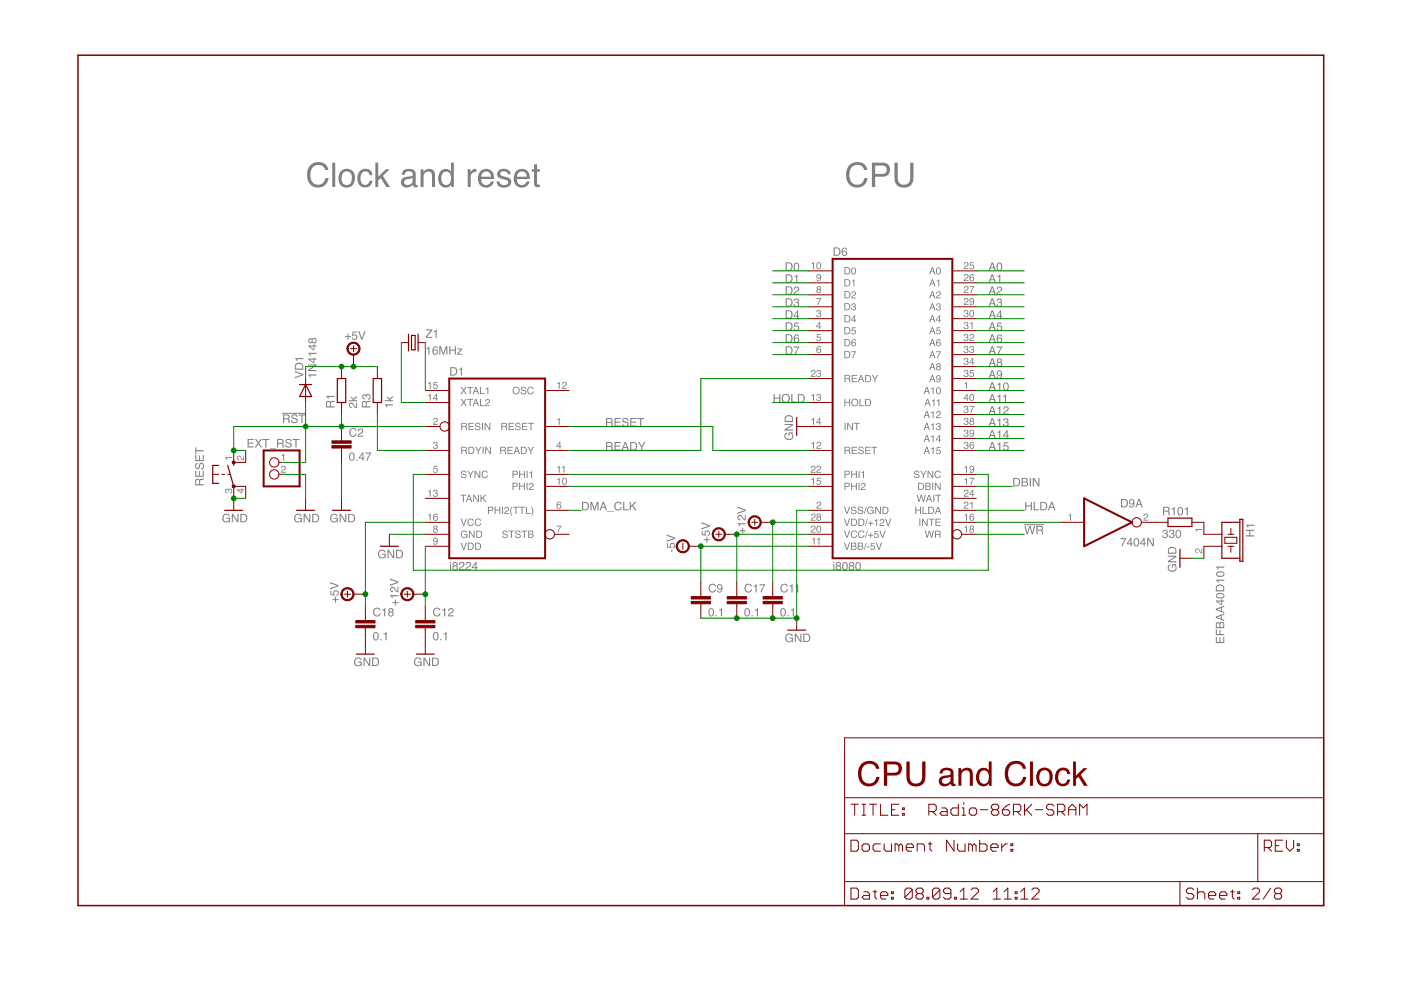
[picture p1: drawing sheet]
<svg xmlns="http://www.w3.org/2000/svg" width="297mm" height="210mm" viewBox="0 0 297 210" stroke-linecap="round" stroke-linejoin="round" font-family="sans-serif">
<g fill="#808080">
<path d="M66 34.9a2.2 2.2 0 0 1 3.6 1.1h-.7a1.59 1.59 0 0 0-1.8-1 1.59 1.59 0 0 0-1.3 1.6 1.92 1.92 0 0 0 1.7 2.6 1.48 1.48 0 0 0 1.5-1.5h.7a2.31 2.31 0 0 1-2.7 2 2.31 2.31 0 0 1-1.9-2.7l.2-1.2zM70.4 34.5h.7v5.1h-.7zM72.8 36.6a1.71 1.71 0 0 0 .4 2.6 1.32 1.32 0 0 0 1.4-1.8 1.05 1.05 0 0 0-.6-1 1.05 1.05 0 0 0-1.2 .2zM72.2 36.3a1.78 1.78 0 0 1 2.3-.3 1.78 1.78 0 0 1 .7 2.1 1.78 1.78 0 0 1-2.1 1.6 1.78 1.78 0 0 1-1.3-2.3zM76.2 36.3a1.53 1.53 0 0 1 1.7-.5 1.53 1.53 0 0 1 1.1 1.4h-.6a.97 .97 0 0 0-1.2-.8 .97 .97 0 0 0-.8 1.1 1.15 1.15 0 0 0 .2 1.3 1.15 1.15 0 0 0 1.3 .3l.5-.8h.6a1.62 1.62 0 0 1-1.9 1.4 1.62 1.62 0 0 1-1.3-1.8l.1-.9zM79.6 34.5h.6v3l1.6-1.6h.8l-1.4 1.4 1.5 2.3h-.8l-1.2-1.9-.5 .5v1.4h-.6zM85.8 38.2a.68 .68 0 0 0 .1 .9 .68 .68 0 0 0 .9 .1l.4-.3a1.24 1.24 0 0 0 .3-1.2zM85.5 36.2a1.83 1.83 0 0 1 2.6 .3v2.6l.5 .1v.5a.71 .71 0 0 1-1.1-.6 1.39 1.39 0 0 1-1.4 .7 1.39 1.39 0 0 1-1.1-1.1 1.16 1.16 0 0 1 1.2-1.2l1-.1a.59 .59 0 0 0 .2-.8 .59 .59 0 0 0-.8-.3l-.5 .1-.3 .6h-.6zM89.2 35.9h.6v.5a1.34 1.34 0 0 1 1.5-.5 1.34 1.34 0 0 1 .9 1.3v2.4h-.6v-2.3a.9 .9 0 0 0-1-.9 .9 .9 0 0 0-.8 1v2.2h-.6zM93.9 36.7a1.71 1.71 0 0 0 .5 2.5 1.37 1.37 0 0 0 1.2-2.1 .97 .97 0 0 0-.8-.7 .97 .97 0 0 0-.9 .3zM93.5 36.2a1.42 1.42 0 0 1 2.1 .2v-1.9h.6v5.1h-.5v-.5a1.55 1.55 0 0 1-2 .5 1.55 1.55 0 0 1-.8-1.8l.2-1.1zM99.2 35.9h.6v.6a1.1 1.1 0 0 1 1.2-.7v.7a.98 .98 0 0 0-1.2 1v2.1h-.6zM101.8 36.4a1.72 1.72 0 0 1 2.1-.4 1.72 1.72 0 0 1 .9 2h-2.8a1.07 1.07 0 0 0 .8 1.2 1.07 1.07 0 0 0 1.3-.7h.6a1.76 1.76 0 0 1-2.2 1.2 1.76 1.76 0 0 1-1.1-2.3zM102.3 36.7l-.3 .8h2.1a1.03 1.03 0 0 0-.6-1.1 1.03 1.03 0 0 0-1.2 .3zM105.8 36.1a1.53 1.53 0 0 1 2.5 .9h-.6a.87 .87 0 0 0-.8-.7 .87 .87 0 0 0-.9 .5l.1 .2a2.6 2.6 0 0 0 1.7 .7 1.16 1.16 0 0 1 .4 1.5 1.16 1.16 0 0 1-1.3 .6 1.32 1.32 0 0 1-1.6-1.3h.6a.98 .98 0 0 0 .9 .7 .98 .98 0 0 0 1-.6l-.4-.4a2.84 2.84 0 0 1-2-.9v-.6zM109.4 36.4a1.72 1.72 0 0 1 2.1-.4 1.72 1.72 0 0 1 .8 2h-2.7a1.07 1.07 0 0 0 .8 1.2 1.07 1.07 0 0 0 1.3-.7h.6a1.76 1.76 0 0 1-2.3 1.2 1.76 1.76 0 0 1-1.1-2.3zM109.9 36.7l-.3 .8h2.1a1.03 1.03 0 0 0-.6-1.1 1.03 1.03 0 0 0-1.2 .3zM113.2 34.8h.7v1.1h.6v.5h-.6v2.5l.1 .2h.5v.5a.83 .83 0 0 1-1.3-.7v-2.5h-.5v-.5h.5z" fill-rule="evenodd"/>
<path d="M180.3 34.9a2.2 2.2 0 0 1 3.6 1.1h-.7a1.59 1.59 0 0 0-1.8-1 1.59 1.59 0 0 0-1.3 1.6 1.92 1.92 0 0 0 1.7 2.6 1.48 1.48 0 0 0 1.5-1.5h.6a2.31 2.31 0 0 1-2.6 2 2.31 2.31 0 0 1-1.9-2.7l.2-1.2zM184.9 34.5h2.3a1.49 1.49 0 0 1 1.5 1.5 1.49 1.49 0 0 1-1.5 1.5h-1.6v2.1h-.7zM185.6 35.1v1.8h1.3a.9 .9 0 0 0 1.1-.9 .9 .9 0 0 0-1.1-.9zM189.6 34.5h.7v3.2a1.33 1.33 0 0 0 1.4 1.5 1.33 1.33 0 0 0 1.3-1.5v-3.2h.7v2.9a2.05 2.05 0 0 1-2 2.4 2.05 2.05 0 0 1-2.1-2.4z" fill-rule="evenodd"/>
<path d="M95.4 119.6h.2v1.3h-.2zM95.4 119.1h.2v.3h-.2zM96.2 119.6a.3 .3 0 0 0 .6 0 .3 .3 0 0 0-.6 0zM96.1 120.4a.4 .4 0 0 0 .8 0 .4 .4 0 0 0-.8 0zM96.1 119.3a.5 .5 0 0 1 .7-.1 .5 .5 0 0 1 0 .8 .54 .54 0 0 1 .1 .8 .54 .54 0 0 1-.8 0 .54 .54 0 0 1 .1-.8l-.2-.4zM97.5 119.3a.6 .6 0 0 1 1 .2 .6 .6 0 0 1-.6 .8l-.4 .4h1v.2h-1.2a1.47 1.47 0 0 1 .9-1.1 .35 .35 0 0 0-.3-.5 .35 .35 0 0 0-.4 .5h-.2zM98.9 119.3a.6 .6 0 0 1 1 .2 .6 .6 0 0 1-.6 .8l-.4 .4h1v.2h-1.2a1.47 1.47 0 0 1 .9-1.1 .35 .35 0 0 0-.3-.5 .35 .35 0 0 0-.4 .5h-.2zM100.8 119.5l-.6 .8h.6zM100.8 119.1h.2v1.2h.3v.2h-.3v.4h-.2v-.4h-.8v-.2z" fill-rule="evenodd"/>
<path d="M176.7 119.6h.2v1.3h-.2zM176.7 119.1h.2v.3h-.2zM177.4 119.6a.3 .3 0 0 0 .6 0 .3 .3 0 0 0-.6 0zM177.4 120.4a.36 .36 0 0 0 .7 0 .36 .36 0 0 0-.7 0zM177.4 119.3a.5 .5 0 0 1 .7-.1 .5 .5 0 0 1 0 .8 .54 .54 0 0 1 .1 .8 .54 .54 0 0 1-.8 0 .54 .54 0 0 1 .1-.8l-.3-.4zM178.7 119.3a.63 .63 0 0 1 .8 0 .63 .63 0 0 1 .3 .7 .65 .65 0 0 1-.6 .9 .65 .65 0 0 1-.7-.8zM179 119.4a.96 .96 0 0 0 .1 1.3 .85 .85 0 0 0 .1-1.3zM180.2 119.6a.3 .3 0 0 0 .6 0 .3 .3 0 0 0-.6 0zM180.2 120.4a.36 .36 0 0 0 .7 0 .36 .36 0 0 0-.7 0zM180.1 119.3a.5 .5 0 0 1 .8-.1 .5 .5 0 0 1 0 .8 .54 .54 0 0 1 0 .8 .54 .54 0 0 1-.8 0 .54 .54 0 0 1 .1-.8l-.2-.4zM181.5 119.3a.63 .63 0 0 1 .8 0 .63 .63 0 0 1 .2 .7 .65 .65 0 0 1-.5 .9 .65 .65 0 0 1-.7-.8zM181.8 119.4a.96 .96 0 0 0 .1 1.3 .85 .85 0 0 0 0-1.3z" fill-rule="evenodd"/>
<path d="M90.4 73.8l.7-.3v1.7h-.3v-1.2h-.4zM91.9 73.6l.6-.1 .3 .2v.2h-.2a.36 .36 0 0 0-.4-.3 .36 .36 0 0 0-.3 .5v.2a.58 .58 0 0 1 .9 .2 .58 .58 0 0 1-.4 .8 .58 .58 0 0 1-.7-.6zM91.9 74.6a.4 .4 0 0 0 .8 0 .4 .4 0 0 0-.8 0zM93.1 73.4h.4l.5 1.5 .5-1.5h.4v1.8h-.3v-1.5l-.5 1.5h-.2l-.5-1.5v1.5h-.3zM95.2 73.4h.3v.7h.9v-.7h.3v1.8h-.3v-.8h-.9v.8h-.3zM97 73.9h1l-.8 1.1h.8v.2h-1.1l.8-1.1h-.7z" fill-rule="evenodd"/>
<path d="M81.6 85.7h1.7v.3h-1.2v.4h-.2zM82 84l.5 .5 .8-.5v.3l-.6 .4 .1 .2h.5v.2h-1.8v-.2h1.1l-.6-.6z" fill-rule="evenodd"/>
<path d="M74.1 85.5a.8 .8 0 0 1 1.2 .6l.2 .2v-1h.2v1.2a1.47 1.47 0 0 1-1.1-.9 .35 .35 0 0 0-.5 .3 .35 .35 0 0 0 .5 .4v.2a.6 .6 0 0 1-.6-.4 .6 .6 0 0 1 .1-.6zM74.4 84l.5 .5 .8-.5v.3l-.7 .4 .2 .2h.5v.2h-1.8v-.2h1.1l-.6-.6z" fill-rule="evenodd"/>
<path d="M65.4 79.4h1.7v.2h-1.2v.4h-.2zM65.3 77.3h1.8v.2l-1.5 1h1.5v.2h-1.8v-.3l1.5-.9h-1.5zM65.7 76.3l.8 .5v-.5zM65.3 76h1.2v-.2h.2v.2h.4v.2h-.4v.8h-.2l-1.2-.8zM65.4 74.8h1.7v.2h-1.2v.5h-.2zM65.7 73.5l.8 .5v-.5zM65.3 73.3h1.2v-.3h.2v.3h.4v.2h-.4v.7h-.2l-1.2-.8zM65.5 72.2a.3 .3 0 0 0 .6 0 .3 .3 0 0 0-.6 0zM66.3 72.2a.36 .36 0 0 0 .7 0 .36 .36 0 0 0-.7 0zM65.5 71.8l.3-.1 .4 .2a.54 .54 0 0 1 .8-.1 .54 .54 0 0 1 0 .8 .54 .54 0 0 1-.8-.1 .5 .5 0 0 1-.8 .1 .5 .5 0 0 1 .1-.8z" fill-rule="evenodd"/>
<path d="M74.2 96.1a.63 .63 0 0 1 .8-.1 .63 .63 0 0 1 .2 .8 .65 .65 0 0 1-.6 .9 .65 .65 0 0 1-.6-.9zM74.4 96.2a.96 .96 0 0 0 .2 1.3 .85 .85 0 0 0 0-1.4zM75.5 97.4h.3v.3h-.3zM76.8 96.3l-.5 .7h.5zM76.9 95.9h.2v1.1h.2v.2h-.2v.5h-.3v-.5h-.7v-.2zM77.5 95.9h1.2l-.7 1.8h-.3l.2-.5 .6-1h-1z" fill-rule="evenodd"/>
<path d="M70.2 109.2a.8 .8 0 0 1 1.4 .3h-.3a.65 .65 0 0 0-.9-.2 .65 .65 0 0 0-.1 .9 .57 .57 0 0 0 .6 .4 .57 .57 0 0 0 .5-.6h-.6v-.2h.8v.9h-.1l-.1-.2a.88 .88 0 0 1-1.2 .1 .88 .88 0 0 1-.1-1.2zM72 109h.3l.9 1.4v-1.4h.2v1.7h-.3l-.9-1.4v1.4h-.2zM74.1 109.2v1.3h.4a.7 .7 0 0 0 .5-.7 .7 .7 0 0 0-.5-.6zM73.8 109h.7a.91 .91 0 0 1 .8 .8 .91 .91 0 0 1-.8 .9h-.7z" fill-rule="evenodd"/>
<path d="M166.5 91.9l.4-.2v.2a.65 .65 0 0 0-.2 1 .65 .65 0 0 0 .9 .1 .57 .57 0 0 0 .4-.7 .57 .57 0 0 0-.6-.4v.6h-.2v-.8h.9v.1l-.2 .1a.88 .88 0 0 1 .1 1.2 .88 .88 0 0 1-1.2 .1 .86 .86 0 0 1-.3-1.3zM166.4 89.9h1.7v.3l-1.4 .9h1.4v.2h-1.7v-.3l1.4-.9h-1.4zM166.7 88.4l-.1 .2v.6h1.3v-.4a.72 .72 0 0 0-1.2-.4zM166.6 88.2a.97 .97 0 0 1 1.5 .6v.7h-1.7v-1z" fill-rule="evenodd"/>
<path d="M166.7 134.6a.8 .8 0 0 1 1.4 .3h-.2a.65 .65 0 0 0-1-.2 .65 .65 0 0 0-.1 .9 .57 .57 0 0 0 .7 .4 .57 .57 0 0 0 .4-.6h-.6v-.2h.8v.9h-.1l-.1-.2a.88 .88 0 0 1-1.2 .1 .88 .88 0 0 1-.1-1.2zM168.5 134.3h.3l.9 1.5v-1.5h.2v1.8h-.3l-.9-1.4v1.4h-.2zM170.6 134.6v1.3h.4a.7 .7 0 0 0 .5-.7 .7 .7 0 0 0-.5-.6zM170.3 134.3h.7a.91 .91 0 0 1 .8 .9 .91 .91 0 0 1-.8 .9h-.7z" fill-rule="evenodd"/>
<path d="M149.2 114.3h.6v-.5h.2v.5h.5v.2h-.5v.6h-.2v-.6h-.6zM148.8 112.5h.2v.8l.5 .1a.61 .61 0 0 1 .3-.9 .61 .61 0 0 1 .8 .4 .61 .61 0 0 1-.6 .7v-.2a.38 .38 0 0 0 .2-.5 .38 .38 0 0 0-.6-.1 .38 .38 0 0 0 .1 .6v.2l-.9-.1zM148.7 110.7l1.8 .7v.2l-1.8 .7v-.3l1.5-.5-1.5-.5z" fill-rule="evenodd"/>
<path d="M142.3 116.5h.2v.6h-.2zM141.4 115.2h.2v.7l.5 .1a.61 .61 0 0 1 .3-.9 .61 .61 0 0 1 .8 .4 .61 .61 0 0 1-.5 .8v-.3a.38 .38 0 0 0 .2-.5 .38 .38 0 0 0-.6-.1 .38 .38 0 0 0 .1 .6v.2l-1-.1zM141.3 113.3l1.8 .7v.2l-1.8 .7v-.3l1.6-.5-1.6-.5z" fill-rule="evenodd"/>
<path d="M156.8 112.4h.6v-.5h.2v.5h.5v.2h-.5v.6h-.2v-.6h-.6zM156.4 110.9h1.7v.3h-1.2v.4h-.2zM156.5 109.3a.8 .8 0 0 1 1.2 .7l.2 .1v-.9h.2v1.2a1.47 1.47 0 0 1-1.1-1 .35 .35 0 0 0-.5 .3 .35 .35 0 0 0 .5 .4v.2a.6 .6 0 0 1-.6-.3 .6 .6 0 0 1 .1-.7zM156.3 107.4l1.8 .7v.2l-1.8 .7v-.3l1.5-.5-1.5-.5z" fill-rule="evenodd"/>
<path d="M165.6 129.1a.63 .63 0 0 1 .8 0 .63 .63 0 0 1 .2 .7 .65 .65 0 0 1-.5 .9 .65 .65 0 0 1-.7-.9zM165.9 129.2a.96 .96 0 0 0 .1 1.3 .85 .85 0 0 0 0-1.4zM167 130.4h.2v.3h-.2zM167.7 129.3l.6-.4v1.8h-.2v-1.3h-.4z" fill-rule="evenodd"/>
<path d="M158 129.1a.63 .63 0 0 1 .8 0 .63 .63 0 0 1 .2 .7 .65 .65 0 0 1-.6 .9 .65 .65 0 0 1-.6-.9zM158.3 129.2a.96 .96 0 0 0 .1 1.3 .85 .85 0 0 0 0-1.4zM159.3 130.4h.3v.3h-.3zM160.1 129.3l.6-.4v1.8h-.2v-1.3h-.4z" fill-rule="evenodd"/>
<path d="M150.4 129.1a.63 .63 0 0 1 .8 0 .63 .63 0 0 1 .2 .7 .65 .65 0 0 1-.6 .9 .65 .65 0 0 1-.6-.9zM150.6 129.2a.96 .96 0 0 0 .2 1.3 .85 .85 0 0 0 0-1.4zM151.7 130.4h.3v.3h-.3zM152.4 129.3l.7-.4v1.8h-.3v-1.3h-.4z" fill-rule="evenodd"/>
<path d="M75.3 139.6a.8 .8 0 0 1 1.4 .4h-.3a.65 .65 0 0 0-.9-.3 .65 .65 0 0 0-.1 1 .57 .57 0 0 0 .6 .3 .57 .57 0 0 0 .5-.5h-.6v-.2h.8v.9h-.2v-.2a.88 .88 0 0 1-1.2 0 .88 .88 0 0 1-.1-1.2zM77.1 139.4h.3l.9 1.5v-1.5h.2v1.8h-.3l-.9-1.4v1.4h-.2zM79.1 139.6v1.4h.5a.7 .7 0 0 0 .5-.7 .7 .7 0 0 0-.5-.7zM78.9 139.4h.7a.91 .91 0 0 1 .8 .9 .91 .91 0 0 1-.8 .9h-.7z" fill-rule="evenodd"/>
<path d="M79.3 134.2a.63 .63 0 0 1 .8-.1 .63 .63 0 0 1 .2 .8 .65 .65 0 0 1-.6 .9 .65 .65 0 0 1-.6-.9zM79.5 134.3a.96 .96 0 0 0 .2 1.3 .85 .85 0 0 0 0-1.4zM80.6 135.5h.3v.3h-.3zM81.3 134.4l.7-.4v1.8h-.3v-1.3h-.4z" fill-rule="evenodd"/>
<path d="M92 134.2a.63 .63 0 0 1 .8-.1 .63 .63 0 0 1 .2 .8 .65 .65 0 0 1-.6 .9 .65 .65 0 0 1-.6-.9zM92.2 134.3a.96 .96 0 0 0 .2 1.3 .85 .85 0 0 0 0-1.4zM93.3 135.5h.3v.3h-.3zM94 134.4l.7-.4v1.8h-.3v-1.3h-.4z" fill-rule="evenodd"/>
<path d="M83.2 127.7h.5v-.6h.2v.6h.6v.2h-.6v.5h-.2v-.5h-.5zM82.7 126.2h1.8v.2h-1.3v.4h-.1zM82.9 124.5a.8 .8 0 0 1 1.1 .7l.3 .1v-.9h.2v1.2a1.47 1.47 0 0 1-1.1-.9 .35 .35 0 0 0-.5 .3 .35 .35 0 0 0 .4 .3v.3a.6 .6 0 0 1-.6-.4 .6 .6 0 0 1 .2-.7zM82.7 122.7l1.8 .6v.3l-1.8 .6v-.2l1.5-.6-1.5-.5z" fill-rule="evenodd"/>
<path d="M70.5 127h.5v-.5h.2v.5h.6v.2h-.6v.6h-.2v-.6h-.5zM70 125.2h.3v.8l.4 .1a.61 .61 0 0 1 .3-.9 .61 .61 0 0 1 .9 .4 .61 .61 0 0 1-.6 .7v-.2a.38 .38 0 0 0 .2-.6 .38 .38 0 0 0-.6 0 .38 .38 0 0 0 .1 .6v.2l-1-.2zM70 123.4l1.8 .7v.2l-1.8 .7v-.3l1.5-.5-1.5-.5z" fill-rule="evenodd"/>
<path d="M80.4 116.8a.8 .8 0 0 1 1.3 .3h-.2a.65 .65 0 0 0-.9-.2 .65 .65 0 0 0-.1 1 .57 .57 0 0 0 .6 .3 .57 .57 0 0 0 .5-.6h-.6v-.2h.8v1h-.2v-.3a.88 .88 0 0 1-1.2 .1 .88 .88 0 0 1-.2-1.2zM82.2 116.6h.2l.9 1.4v-1.4h.3v1.8h-.3l-.9-1.5v1.5h-.2zM84.2 116.8v1.4h.4a.7 .7 0 0 0 .6-.7 .7 .7 0 0 0-.6-.7zM84 116.6h.7a.91 .91 0 0 1 .7 .9 .91 .91 0 0 1-.7 .9h-.7z" fill-rule="evenodd"/>
<path d="M73.7 70.7h.2v.6h.5v.2h-.5v.5h-.2v-.5h-.6v-.2h.6zM74.8 70.3h.9v.2h-.8v.5a.61 .61 0 0 1 .8 .3 .61 .61 0 0 1-.4 .8 .61 .61 0 0 1-.7-.5h.2a.38 .38 0 0 0 .6 .2 .38 .38 0 0 0 0-.6 .38 .38 0 0 0-.6 .1l-.2-.1zM75.9 70.2h.3l.5 1.6 .5-1.6h.3l-.6 1.8h-.3z" fill-rule="evenodd"/>
<path d="M47.4 109.2a.8 .8 0 0 1 1.3 .3h-.2a.65 .65 0 0 0-1-.2 .65 .65 0 0 0-.1 .9 .57 .57 0 0 0 .7 .4 .57 .57 0 0 0 .4-.6h-.5v-.2h.8v.9h-.2l-.1-.2a.88 .88 0 0 1-1.2 .1 .88 .88 0 0 1-.1-1.2zM49.1 109h.3l.9 1.4v-1.4h.3v1.7h-.3l-.9-1.4v1.4h-.3zM51.2 109.2v1.3h.4a.7 .7 0 0 0 .6-.7 .7 .7 0 0 0-.6-.6zM51 109h.7a.91 .91 0 0 1 .7 .8 .91 .91 0 0 1-.7 .9h-.7z" fill-rule="evenodd"/>
<path d="M88 139.6a.8 .8 0 0 1 1.4 .4h-.3a.65 .65 0 0 0-.9-.3 .65 .65 0 0 0-.1 1 .57 .57 0 0 0 .6 .3 .57 .57 0 0 0 .5-.5h-.6v-.2h.8v.9h-.2v-.2a.88 .88 0 0 1-1.2 0 .88 .88 0 0 1-.1-1.2zM89.8 139.4h.3l.9 1.5v-1.5h.2v1.8h-.3l-.9-1.4v1.4h-.2zM91.8 139.6v1.4h.5a.7 .7 0 0 0 .5-.7 .7 .7 0 0 0-.5-.7zM91.6 139.4h.7a.91 .91 0 0 1 .8 .9 .91 .91 0 0 1-.8 .9h-.7z" fill-rule="evenodd"/>
<path d="M237.6 114.1h1.2l-.7 1.7h-.3l.1-.5 .6-1h-.9zM239.7 114.4l-.6 .8h.6zM239.7 114.1h.2v1.1h.3v.2h-.3v.4h-.2v-.4h-.8v-.2zM240.5 114.3a.63 .63 0 0 1 .8-.1 .63 .63 0 0 1 .2 .7 .65 .65 0 0 1-.5 1 .65 .65 0 0 1-.7-.9zM240.8 114.3a.96 .96 0 0 0 .1 1.4 .85 .85 0 0 0 0-1.4zM242.5 114.4l-.6 .8h.6zM242.5 114.1h.2v1.1h.2v.2h-.2v.4h-.2v-.4h-.8v-.2zM243.2 114h.3l.9 1.5v-1.5h.2v1.8h-.2l-.9-1.4v1.4h-.3z" fill-rule="evenodd"/>
<path d="M257.8 135h.2v1.1h.5v-1h.2v1h.7v-1.1h.2v1.4h-1.8zM257.8 133.4h.2v1h.5v-.8h.3v.8h.8v.3h-1.8zM258.1 132.2l-.1 .8h.5v-.7zM258.9 132.1l-.2 .9h.7l-.1-.8-.2-.1zM258 132l.4-.1 .2 .2a.51 .51 0 0 1 .6-.3 .51 .51 0 0 1 .4 .6v.8h-1.8v-1zM258 130.9l.8 .3v-.6zM257.8 130.7l1.8-.6v.2l-.6 .2v.7l.6 .2v.3l-1.8-.7zM258 129.2l.8 .3v-.6zM257.8 129.1l1.8-.7v.3l-.6 .2v.7l.6 .2v.2l-1.8-.7zM258.2 127.5l.7 .6v-.6zM257.8 127.3h1.1v-.2h.2v.2h.5v.2h-.5v.8h-.2l-1.1-.8zM257.9 125.9a1.06 1.06 0 0 1 1.7 .4 .97 .97 0 0 1-.9 .6 .97 .97 0 0 1-.9-.6zM258.1 126.1a.68 .68 0 0 0 1.1 .5l.2-.2a.66 .66 0 0 0-1-.4zM258.2 124.3l-.2 .2v.7h1.4v-.5a.72 .72 0 0 0-1.2-.4zM258 124.1a.97 .97 0 0 1 1.6 .6v.7h-1.8v-1zM257.8 122.9h1.8v.2h-1.3v.5h-.1zM257.9 121.4a1.06 1.06 0 0 1 1.7 .3 .97 .97 0 0 1-.9 .6 .97 .97 0 0 1-.9-.6zM258.1 121.5a.68 .68 0 0 0 1.1 .5l.2-.1a.66 .66 0 0 0-1-.5zM257.8 120.1h1.8v.3h-1.3v.4h-.1z" fill-rule="evenodd"/>
<path d="M247.8 119.8l.4-.2v.3a.65 .65 0 0 0-.3 .9 .65 .65 0 0 0 1 .1 .57 .57 0 0 0 .3-.6 .57 .57 0 0 0-.5-.5v.6h-.2v-.8h.9v.2h-.2a.88 .88 0 0 1 0 1.2 .88 .88 0 0 1-1.2 .1 .86 .86 0 0 1-.2-1.3zM247.6 117.8h1.8v.3l-1.4 .9h1.4v.2h-1.8v-.3l1.5-.9h-1.5zM248 116.3l-.2 .3v.6h1.4v-.5a.72 .72 0 0 0-1.2-.4zM247.9 116.1a.97 .97 0 0 1 1.5 .6v.7h-1.8v-.9z" fill-rule="evenodd"/>
<path d="M246.7 112.4a.5 .5 0 0 1 .7 0 .5 .5 0 0 1-.1 .7 .58 .58 0 0 1-.1 1 .58 .58 0 0 1-.8-.6h.3a.35 .35 0 0 0 .5 .4 .35 .35 0 0 0 0-.6l-.3-.1v-.2a.29 .29 0 0 0 .4-.2 .29 .29 0 0 0-.3-.3l-.3 .1v.3h-.2zM248 112.4a.5 .5 0 0 1 .8 0 .5 .5 0 0 1-.1 .7 .58 .58 0 0 1-.1 1 .58 .58 0 0 1-.8-.6h.2a.35 .35 0 0 0 .5 .4 .35 .35 0 0 0 .1-.6l-.3-.1v-.2a.29 .29 0 0 0 .4-.2 .29 .29 0 0 0-.3-.3l-.3 .1v.3h-.2zM249.4 112.5a.63 .63 0 0 1 .8-.1 .63 .63 0 0 1 .2 .8 .65 .65 0 0 1-.6 .9 .65 .65 0 0 1-.6-.9zM249.7 112.5a.96 .96 0 0 0 .1 1.4 .85 .85 0 0 0 0-1.4z" fill-rule="evenodd"/>
<path d="M62.6 109.2a.8 .8 0 0 1 1.4 .3h-.3a.65 .65 0 0 0-.9-.2 .65 .65 0 0 0-.1 .9 .57 .57 0 0 0 .6 .4 .57 .57 0 0 0 .5-.6h-.6v-.2h.8v.9h-.2v-.2a.88 .88 0 0 1-1.2 .1 .88 .88 0 0 1-.1-1.2zM64.4 109h.3l.9 1.4v-1.4h.2v1.7h-.3l-.9-1.4v1.4h-.2zM66.4 109.2v1.3h.5a.7 .7 0 0 0 .5-.7 .7 .7 0 0 0-.5-.6zM66.2 109h.7a.91 .91 0 0 1 .8 .8 .91 .91 0 0 1-.8 .9h-.7z" fill-rule="evenodd"/>
<path d="M95.7 78.1v1.3h.4a.7 .7 0 0 0 .6-.7 .7 .7 0 0 0-.6-.6zM95.5 77.8h.7a.91 .91 0 0 1 .7 .9 .91 .91 0 0 1-.7 .9h-.7zM97.3 78.2l.6-.3v1.7h-.2v-1.2h-.4z" fill-rule="evenodd"/>
<path d="M97.7 82h.2l.4 .6 .4-.6h.3l-.6 .8 .6 .8h-.3l-.4-.7-.4 .7h-.3l.6-.8zM99.1 82h1.2v.2h-.5v1.4h-.2v-1.4h-.5zM100.9 82.3l-.3 .6h.5zM100.8 82h.2l.6 1.6h-.3l-.1-.5h-.6l-.2 .5h-.2zM101.8 82h.2v1.4h.7v.2h-.9zM103 82.4l.5-.3v1.5h-.2v-1.1h-.3z" fill-rule="evenodd"/>
<path d="M90.8 81.3l.5-.3v1.5h-.2v-1.1h-.3zM92 81h.8v.2h-.7v.4a.52 .52 0 0 1 .7 .2 .52 .52 0 0 1-.3 .7 .52 .52 0 0 1-.7-.4h.2a.33 .33 0 0 0 .5 .1 .33 .33 0 0 0 0-.5 .33 .33 0 0 0-.5 .1h-.1z" fill-rule="evenodd"/>
<path d="M97.7 84.6h.2l.4 .6 .4-.6h.3l-.6 .7 .6 .8h-.3l-.4-.6-.4 .6h-.3l.6-.8zM99.1 84.6h1.2v.2h-.5v1.3h-.2v-1.3h-.5zM100.9 84.8l-.3 .7h.5zM100.8 84.6h.2l.6 1.5h-.3l-.1-.4h-.6l-.2 .4h-.2zM101.8 84.6h.2v1.3h.7v.2h-.9zM103.1 84.7a.52 .52 0 0 1 .8 .3 .52 .52 0 0 1-.5 .6l-.3 .3h.8v.2h-1.1l.2-.5a.59 .59 0 0 0 .6-.7l-.4-.1-.1 .3h-.2z" fill-rule="evenodd"/>
<path d="M90.8 83.8l.5-.3v1.5h-.2v-1.1h-.3zM92.4 83.8l-.4 .7h.4zM92.5 83.5h.1v1h.3v.1h-.3v.4h-.2v-.4h-.6z" fill-rule="evenodd"/>
<path d="M98 89.8v.6h.5a.27 .27 0 0 0 .3-.3 .27 .27 0 0 0-.3-.3zM97.8 89.7h.7a.42 .42 0 0 1 .5 .2 .42 .42 0 0 1-.2 .5l.3 .8h-.3l-.1-.6-.2-.1h-.5v.7h-.2zM99.3 89.7h1.1v.1h-.9v.5h.9v.2h-.9v.5h1v.2h-1.2zM100.9 89.8l.4-.2a.5 .5 0 0 1 .5 .5h-.2a.36 .36 0 0 0-.3-.3 .36 .36 0 0 0-.4 .4h.1a.66 .66 0 0 1 .8 .8 .66 .66 0 0 1-.7 .2 .66 .66 0 0 1-.4-.5h.2a.4 .4 0 0 0 .4 .4 .4 .4 0 0 0 .4-.4l-.1-.1a.64 .64 0 0 1-.6-.2 .64 .64 0 0 1-.1-.6zM102.2 89.7h.2v1.5h-.2zM102.7 89.7h.3l.8 1.2v-1.2h.2v1.5h-.3l-.8-1.3v1.3h-.2z" fill-rule="evenodd"/>
<path d="M92 88.7a.52 .52 0 0 1 .8 .2 .52 .52 0 0 1-.5 .7l-.3 .3h.8v.2h-1l.2-.5a.59 .59 0 0 0 .5-.8h-.3l-.2 .3h-.2z" fill-rule="evenodd"/>
<path d="M98 94.9v.5h.5a.27 .27 0 0 0 .3-.2 .27 .27 0 0 0-.3-.3zM97.8 94.7h.7a.42 .42 0 0 1 .5 .3 .42 .42 0 0 1-.2 .5l.3 .8h-.3l-.1-.6-.2-.1h-.5v.7h-.2zM99.5 94.9v1.2h.4a.6 .6 0 0 0 .5-.6 .6 .6 0 0 0-.5-.6zM99.3 94.7h.6a.78 .78 0 0 1 .7 .8 .78 .78 0 0 1-.7 .8h-.6zM100.7 94.7h.3l.4 .8 .4-.8h.3l-.6 1v.6h-.2v-.6zM102.3 94.7h.2v1.6h-.2zM102.9 94.7h.2l.8 1.3v-1.3h.2v1.6h-.3l-.7-1.3v1.3h-.2z" fill-rule="evenodd"/>
<path d="M92 93.7a.43 .43 0 0 1 .6 0 .43 .43 0 0 1 0 .7 .5 .5 0 0 1-.1 .8 .5 .5 0 0 1-.7-.5h.2a.3 .3 0 0 0 .4 .3 .3 .3 0 0 0 0-.5h-.2v-.2a.25 .25 0 0 0 .4-.2 .25 .25 0 0 0-.3-.3l-.5 .3z" fill-rule="evenodd"/>
<path d="M97.9 99.9l.4-.1a.5 .5 0 0 1 .6 .5h-.2a.36 .36 0 0 0-.4-.3 .36 .36 0 0 0-.3 .3v.1a.66 .66 0 0 1 .8 .8 .66 .66 0 0 1-.6 .2 .66 .66 0 0 1-.5-.5h.2a.4 .4 0 0 0 .4 .3 .4 .4 0 0 0 .4-.4h-.1a.64 .64 0 0 1-.6-.2 .64 .64 0 0 1-.1-.7zM99.1 99.8h.2l.4 .8 .5-.8h.2l-.5 .9v.6h-.3v-.6zM100.6 99.8h.3l.7 1.3v-1.3h.2v1.5h-.2l-.8-1.2v1.2h-.2zM102.3 100a.66 .66 0 0 1 .6-.2 .66 .66 0 0 1 .5 .5h-.2a.55 .55 0 0 0-.8-.2 .55 .55 0 0 0 0 .8v.1a.46 .46 0 0 0 .5 .2 .46 .46 0 0 0 .3-.4h.2a.73 .73 0 0 1-1 .5 .73 .73 0 0 1-.2-1.1z" fill-rule="evenodd"/>
<path d="M92 98.8h.7v.1h-.6l-.1 .5a.52 .52 0 0 1 .8 .2 .52 .52 0 0 1-.4 .7 .52 .52 0 0 1-.6-.5h.2a.33 .33 0 0 0 .5 .2 .33 .33 0 0 0 0-.5 .33 .33 0 0 0-.5 .1h-.1z" fill-rule="evenodd"/>
<path d="M97.6 104.9h1.3v.2h-.5v1.3h-.3v-1.3h-.5zM99.5 105.1l-.3 .7h.5zM99.4 104.9h.2l.5 1.5h-.2l-.1-.4h-.6l-.2 .4h-.2zM100.3 104.9h.3l.8 1.2v-1.2h.1v1.5h-.2l-.8-1.2v1.2h-.2zM101.9 104.9h.2v.7l.7-.7h.3l-.6 .6 .6 .9h-.2l-.6-.7-.2 .2v.5h-.2z" fill-rule="evenodd"/>
<path d="M90.8 104.1l.5-.3v1.5h-.2v-1h-.3zM92 103.9a.43 .43 0 0 1 .6 0 .43 .43 0 0 1 0 .6 .5 .5 0 0 1-.1 .9 .5 .5 0 0 1-.7-.6h.2a.3 .3 0 0 0 .4 .4 .3 .3 0 0 0 0-.6h-.2v-.1a.25 .25 0 0 0 .4-.2 .25 .25 0 0 0-.3-.3l-.5 .3z" fill-rule="evenodd"/>
<path d="M108.7 82.8a.8 .8 0 0 1 1.6 0 .8 .8 0 0 1-1.6 0zM108.9 82.8a.6 .6 0 0 0 1.2 0 .6 .6 0 0 0-1.2 0zM110.6 82.1l.4-.1a.5 .5 0 0 1 .5 .5h-.1a.36 .36 0 0 0-.4-.3 .36 .36 0 0 0-.4 .3l.1 .1a.66 .66 0 0 1 .8 .8 .66 .66 0 0 1-.7 .2 .66 .66 0 0 1-.4-.5h.2a.4 .4 0 0 0 .4 .3 .4 .4 0 0 0 .4-.3l-.1-.1a.64 .64 0 0 1-.6-.2 .64 .64 0 0 1-.1-.7zM112 82.2a.66 .66 0 0 1 .6-.2 .66 .66 0 0 1 .5 .5h-.2a.55 .55 0 0 0-.8-.2 .55 .55 0 0 0 0 .8v.2a.46 .46 0 0 0 .5 .1 .46 .46 0 0 0 .3-.4h.2a.73 .73 0 0 1-1 .5 .73 .73 0 0 1-.2-1.1z" fill-rule="evenodd"/>
<path d="M118.1 81.3l.6-.3v1.5h-.2v-1.1h-.4zM119.4 81.1a.52 .52 0 0 1 .8 .2 .52 .52 0 0 1-.5 .7l-.3 .3h.8v.2h-1l.1-.5a.59 .59 0 0 0 .6-.8h-.4l-.1 .3h-.2z" fill-rule="evenodd"/>
<path d="M108.7 99.8h.6a.44 .44 0 0 1 .5 .5 .44 .44 0 0 1-.5 .4h-.4v.6h-.2zM108.9 100v.5h.4a.27 .27 0 0 0 .3-.2 .27 .27 0 0 0-.3-.3zM110.1 99.8h.2v.6h.8v-.6h.2v1.5h-.2v-.7h-.8v.7h-.2zM111.7 99.8h.2v1.5h-.2zM112.2 100.1l.6-.2v1.4h-.2v-1h-.4z" fill-rule="evenodd"/>
<path d="M118.1 99l.6-.3v1.5h-.2v-1h-.4zM119.1 99l.6-.3v1.5h-.2v-1h-.4z" fill-rule="evenodd"/>
<path d="M108.7 102.4h.6a.44 .44 0 0 1 .5 .4 .44 .44 0 0 1-.5 .4h-.4v.7h-.2zM108.9 102.5v.6h.4a.27 .27 0 0 0 .3-.3 .27 .27 0 0 0-.3-.3zM110.1 102.4h.2v.6h.8v-.6h.2v1.5h-.2v-.7h-.8v.7h-.2zM111.7 102.4h.2v1.5h-.2zM112.3 102.5a.52 .52 0 0 1 .8 .2 .52 .52 0 0 1-.5 .7l-.3 .3h.8v.2h-1l.2-.5a.59 .59 0 0 0 .6-.8h-.4l-.2 .3h-.2z" fill-rule="evenodd"/>
<path d="M118.1 101.6l.6-.3v1.5h-.2v-1.1h-.4zM119.3 101.4a.64 .64 0 0 1 .8 .2 .64 .64 0 0 1 .1 .8 .53 .53 0 0 1-.7 .4 .53 .53 0 0 1-.3-.7zM119.5 101.5a.83 .83 0 0 0 .2 1.1 .7 .7 0 0 0 0-1.2z" fill-rule="evenodd"/>
<path d="M103.5 107.4h.6a.44 .44 0 0 1 .5 .5 .44 .44 0 0 1-.5 .4h-.4v.7h-.2zM103.7 107.6v.5h.4a.27 .27 0 0 0 .3-.2 .27 .27 0 0 0-.3-.3zM104.9 107.4h.2v.7h.8v-.7h.2v1.6h-.2v-.8h-.8v.8h-.2zM106.4 107.4h.3v1.6h-.3zM107.1 107.6a.52 .52 0 0 1 .8 .2 .52 .52 0 0 1-.5 .7l-.3 .3h.8v.2h-1l.2-.5a.59 .59 0 0 0 .5-.8h-.3l-.2 .3h-.2zM108.5 107.4h.2l-.3 1.2 .3 .8-.4-.3-.1-.6zM108.8 107.4h1.2v.2h-.5v1.4h-.2v-1.4h-.5zM110.1 107.4h1.2v.2h-.5v1.4h-.2v-1.4h-.5zM111.5 107.4h.2v1.4h.8v.2h-1zM112.6 107.4a1.26 1.26 0 0 1 0 2l.3-1z" fill-rule="evenodd"/>
<path d="M118.2 106.5l.5-.1 .3 .3-.6-.2-.2 .6a.51 .51 0 0 1 .8 .1 .51 .51 0 0 1-.4 .8 .51 .51 0 0 1-.6-.6zM118.2 107.4a.35 .35 0 0 0 .7 0 .35 .35 0 0 0-.7 0z" fill-rule="evenodd"/>
<path d="M106.5 89.8v.6h.5a.27 .27 0 0 0 .3-.3 .27 .27 0 0 0-.3-.3zM106.3 89.7h.7a.42 .42 0 0 1 .5 .2 .42 .42 0 0 1-.2 .5l.3 .8h-.3l-.1-.6-.2-.1h-.5v.7h-.2zM107.8 89.7h1.1v.1h-.9v.5h.9v.2h-.9v.5h1v.2h-1.2zM109.4 89.8l.4-.2a.5 .5 0 0 1 .6 .5h-.2a.36 .36 0 0 0-.4-.3 .36 .36 0 0 0-.4 .4h.1a.66 .66 0 0 1 .8 .8 .66 .66 0 0 1-.7 .2 .66 .66 0 0 1-.4-.5h.2a.4 .4 0 0 0 .4 .4 .4 .4 0 0 0 .4-.4l-.1-.1a.64 .64 0 0 1-.6-.2 .64 .64 0 0 1-.1-.6zM110.7 89.7h1.1v.1h-.9v.5h.8v.2h-.8v.5h.9v.2h-1.1zM112 89.7h1.2v.1h-.5v1.4h-.2v-1.4h-.5z" fill-rule="evenodd"/>
<path d="M118.1 88.9l.6-.3v1.5h-.2v-1.1h-.4z" fill-rule="evenodd"/>
<path d="M106.3 94.9v.5h.4a.27 .27 0 0 0 .4-.2 .27 .27 0 0 0-.3-.3zM106.1 94.7h.7a.42 .42 0 0 1 .5 .3 .42 .42 0 0 1-.2 .5l.2 .8h-.2l-.1-.6-.3-.1h-.4v.7h-.2zM107.6 94.7h1.1v.2h-.9v.5h.8v.2h-.8v.5h.9v.2h-1.1zM109.6 95l-.3 .6h.5zM109.4 94.7h.3l.5 1.6h-.2l-.1-.5h-.6l-.2 .5h-.2zM110.6 94.9v1.2h.4a.6 .6 0 0 0 .5-.6 .6 .6 0 0 0-.5-.6zM110.4 94.7h.7a.78 .78 0 0 1 .6 .8 .78 .78 0 0 1-.6 .8h-.7zM111.9 94.7h.2l.4 .8 .5-.8h.2l-.6 1v.6h-.2v-.6z" fill-rule="evenodd"/>
<path d="M118.6 93.9l-.5 .7h.5zM118.6 93.7h.2v.9h.2v.2h-.2v.4h-.2v-.4h-.6z" fill-rule="evenodd"/>
<path d="M106.7 112.6l.4-.1a.5 .5 0 0 1 .5 .5h-.2a.36 .36 0 0 0-.3-.3 .36 .36 0 0 0-.4 .3l.1 .1a.66 .66 0 0 1 .8 .8 .66 .66 0 0 1-.7 .2 .66 .66 0 0 1-.4-.5h.2a.4 .4 0 0 0 .4 .3 .4 .4 0 0 0 .4-.4h-.1a.64 .64 0 0 1-.6-.2 .64 .64 0 0 1-.1-.7zM107.8 112.5h1.3v.2h-.6v1.3h-.2v-1.3h-.5zM109.4 112.6l.4-.1a.5 .5 0 0 1 .6 .5h-.2a.36 .36 0 0 0-.4-.3 .36 .36 0 0 0-.3 .3v.1a.66 .66 0 0 1 .8 .8 .66 .66 0 0 1-.6 .2 .66 .66 0 0 1-.5-.5h.2a.4 .4 0 0 0 .4 .3 .4 .4 0 0 0 .4-.4h-.1a.64 .64 0 0 1-.6-.2 .64 .64 0 0 1-.1-.7zM110.6 112.5h1.2v.2h-.5v1.3h-.2v-1.3h-.5zM112.2 112.7v.5h.4a.25 .25 0 0 0 .3-.3 .25 .25 0 0 0-.3-.2zM112.2 113.3v.6l.7-.1-.1-.4zM112 112.5h.6a.38 .38 0 0 1 .5 .3 .38 .38 0 0 1-.2 .4 .43 .43 0 0 1 .2 .6 .43 .43 0 0 1-.5 .2h-.6z" fill-rule="evenodd"/>
<path d="M118 111.5h1l-.6 1.4h-.2l.1-.3 .5-1h-.8z" fill-rule="evenodd"/>
<path d="M97.6 110h.3l.4 1.3 .5-1.3h.2l-.6 1.5h-.2zM99.3 110.2a.66 .66 0 0 1 .7-.3 .66 .66 0 0 1 .5 .5h-.2a.55 .55 0 0 0-.9-.2 .55 .55 0 0 0 0 .9l.1 .1a.46 .46 0 0 0 .4 .2 .46 .46 0 0 0 .4-.5h.2a.73 .73 0 0 1-1.1 .6 .73 .73 0 0 1-.2-1.2zM100.8 110.2a.66 .66 0 0 1 .7-.3 .66 .66 0 0 1 .5 .5h-.2a.55 .55 0 0 0-.8-.2 .55 .55 0 0 0-.1 .9l.1 .1a.46 .46 0 0 0 .5 .2 .46 .46 0 0 0 .3-.5h.2a.73 .73 0 0 1-1 .6 .73 .73 0 0 1-.3-1.2z" fill-rule="evenodd"/>
<path d="M90.8 109.2l.5-.3v1.5h-.2v-1.1h-.3zM92 109.1l.6-.2 .2 .4-.6-.2-.2 .5a.51 .51 0 0 1 .8 .2 .51 .51 0 0 1-.4 .7 .51 .51 0 0 1-.6-.5zM92 109.9a.35 .35 0 0 0 .7 0 .35 .35 0 0 0-.7 0z" fill-rule="evenodd"/>
<path d="M97.9 112.7a.68 .68 0 0 1 1.2 .3h-.2a.58 .58 0 0 0-1 .1 .58 .58 0 0 0 .5 .8 .45 .45 0 0 0 .5-.5h-.5v-.2h.7v.8l-.2-.2a.77 .77 0 0 1-1.1 0 .77 .77 0 0 1 .1-1.1zM99.4 112.5h.3l.7 1.3v-1.3h.2v1.5h-.2l-.8-1.2v1.2h-.2zM101.2 112.7v1.2h.4a.6 .6 0 0 0 .4-.6 .6 .6 0 0 0-.5-.6zM101 112.5h.6a.78 .78 0 0 1 .6 .8 .78 .78 0 0 1-.6 .7h-.6z" fill-rule="evenodd"/>
<path d="M92.1 111.8a.25 .25 0 0 0 .5 0 .25 .25 0 0 0-.5 0zM92 112.5a.31 .31 0 0 0 .6 0 .31 .31 0 0 0-.6 0zM92 111.5a.43 .43 0 0 1 .6 0 .43 .43 0 0 1 0 .6 .46 .46 0 0 1 .1 .7 .46 .46 0 0 1-.7 0 .46 .46 0 0 1 .1-.7l-.2-.3z" fill-rule="evenodd"/>
<path d="M97.6 115.1h.3l.4 1.3 .5-1.3h.2l-.6 1.5h-.2zM99.4 115.2v1.2h.4a.6 .6 0 0 0 .5-.6 .6 .6 0 0 0-.5-.6zM99.2 115.1h.6a.78 .78 0 0 1 .7 .7 .78 .78 0 0 1-.7 .8h-.6zM100.9 115.2v1.2h.4a.6 .6 0 0 0 .5-.6 .6 .6 0 0 0-.5-.6zM100.7 115.1h.7a.78 .78 0 0 1 .6 .7 .78 .78 0 0 1-.6 .8h-.7z" fill-rule="evenodd"/>
<path d="M91.9 114.1a.66 .66 0 0 1 .9 .2 .66 .66 0 0 1-.1 .9 .46 .46 0 0 1-.4 .3 .46 .46 0 0 1-.5-.4h.2a.3 .3 0 0 0 .4 .2 .3 .3 0 0 0 .2-.3v-.2a.48 .48 0 0 1-.7 0 .48 .48 0 0 1 0-.7zM92 114.5a.32 .32 0 0 0 .6 0 .32 .32 0 0 0-.6 0z" fill-rule="evenodd"/>
<path d="M177 52.7v1.3h.4a.7 .7 0 0 0 .6-.7 .7 .7 0 0 0-.6-.6zM176.7 52.5h.8a.91 .91 0 0 1 .7 .8 .91 .91 0 0 1-.8 .9h-.7zM178.6 52.7l.6-.2 .4 .3v.2h-.2a.36 .36 0 0 0-.5-.3 .36 .36 0 0 0-.2 .4l-.1 .2a.58 .58 0 0 1 .9 .2 .58 .58 0 0 1-.4 .9 .58 .58 0 0 1-.7-.7zM178.7 53.7a.37 .37 0 0 0 .7 0 .37 .37 0 0 0-.7 0z" fill-rule="evenodd"/>
<path d="M179.2 56.8v1.2h.4a.6 .6 0 0 0 .5-.6 .6 .6 0 0 0-.5-.6zM179 56.6h.7a.78 .78 0 0 1 .6 .8 .78 .78 0 0 1-.6 .8h-.7zM180.6 56.8a.64 .64 0 0 1 .8 .2 .64 .64 0 0 1 .1 .8 .53 .53 0 0 1-.7 .4 .53 .53 0 0 1-.3-.7zM180.8 56.9a.83 .83 0 0 0 .2 1.1 .7 .7 0 0 0 0-1.1z" fill-rule="evenodd"/>
<path d="M172 55.9l.6-.3v1.5h-.2v-1.1h-.4zM173.2 55.7a.64 .64 0 0 1 .8 .2 .64 .64 0 0 1 .1 .8 .53 .53 0 0 1-.7 .4 .53 .53 0 0 1-.3-.8zM173.5 55.8a.83 .83 0 0 0 .1 1.1 .7 .7 0 0 0 0-1.2z" fill-rule="evenodd"/>
<path d="M179.2 59.4v1.1h.4a.6 .6 0 0 0 .5-.5 .6 .6 0 0 0-.5-.6zM179 59.2h.7a.78 .78 0 0 1 .6 .8 .78 .78 0 0 1-.6 .7h-.7zM180.6 59.5l.6-.3v1.5h-.2v-1h-.4z" fill-rule="evenodd"/>
<path d="M173.2 58.3a.66 .66 0 0 1 .8 .1 .66 .66 0 0 1 0 .9 .46 .46 0 0 1-.5 .3 .46 .46 0 0 1-.4-.4h.2a.3 .3 0 0 0 .3 .3 .3 .3 0 0 0 .3-.4v-.2a.48 .48 0 0 1-.7 .1 .48 .48 0 0 1 0-.7zM173.3 58.6a.32 .32 0 0 0 .6 0 .32 .32 0 0 0-.6 0z" fill-rule="evenodd"/>
<path d="M179.2 61.9v1.2h.4a.6 .6 0 0 0 .5-.6 .6 .6 0 0 0-.5-.6zM179 61.7h.7a.78 .78 0 0 1 .6 .8 .78 .78 0 0 1-.6 .8h-.7zM180.7 61.9a.52 .52 0 0 1 .8 .2 .52 .52 0 0 1-.5 .7l-.3 .3h.8v.2h-1l.2-.5a.59 .59 0 0 0 .5-.8h-.4l-.1 .3h-.2z" fill-rule="evenodd"/>
<path d="M173.3 61.1a.25 .25 0 0 0 .5 0 .25 .25 0 0 0-.5 0zM173.3 61.7a.31 .31 0 0 0 .6 0 .31 .31 0 0 0-.6 0zM173.2 60.8a.43 .43 0 0 1 .7-.1 .43 .43 0 0 1 0 .6 .46 .46 0 0 1 0 .7 .46 .46 0 0 1-.7 0 .46 .46 0 0 1 .1-.7l-.2-.3z" fill-rule="evenodd"/>
<path d="M179.2 64.4v1.2h.4a.6 .6 0 0 0 .5-.6 .6 .6 0 0 0-.5-.6zM179 64.3h.7a.78 .78 0 0 1 .6 .7 .78 .78 0 0 1-.6 .8h-.7zM180.7 64.4a.43 .43 0 0 1 .6 0 .43 .43 0 0 1-.1 .6 .5 .5 0 0 1-.1 .9 .5 .5 0 0 1-.6-.6h.2a.3 .3 0 0 0 .4 .4 .3 .3 0 0 0 0-.6h-.2v-.2a.25 .25 0 0 0 .3-.1 .25 .25 0 0 0-.2-.3l-.5 .3z" fill-rule="evenodd"/>
<path d="M173.1 63.2h1l-.6 1.5h-.2l.1-.3 .5-1h-.8z" fill-rule="evenodd"/>
<path d="M179.2 67v1.2h.4a.6 .6 0 0 0 .5-.6 .6 .6 0 0 0-.5-.6zM179 66.8h.7a.78 .78 0 0 1 .6 .8 .78 .78 0 0 1-.6 .7h-.7zM181.1 67.1l-.5 .7h.5zM181.1 66.8h.2v1h.2v.2h-.2v.3h-.2v-.3h-.6z" fill-rule="evenodd"/>
<path d="M173.3 65.8a.43 .43 0 0 1 .6 0 .43 .43 0 0 1-.1 .6 .5 .5 0 0 1-.1 .9 .5 .5 0 0 1-.6-.5h.1a.3 .3 0 0 0 .5 .3 .3 .3 0 0 0 0-.6h-.2v-.1a.25 .25 0 0 0 .3-.2 .25 .25 0 0 0-.2-.3l-.5 .3z" fill-rule="evenodd"/>
<path d="M179.2 69.5v1.2h.4a.6 .6 0 0 0 .5-.6 .6 .6 0 0 0-.5-.6zM179 69.3h.7a.78 .78 0 0 1 .6 .8 .78 .78 0 0 1-.6 .8h-.7zM180.6 69.4h.8v.2h-.6l-.1 .4a.52 .52 0 0 1 .8 .2 .52 .52 0 0 1-.4 .7 .52 .52 0 0 1-.6-.4h.2a.33 .33 0 0 0 .5 .2 .33 .33 0 0 0 0-.6 .33 .33 0 0 0-.5 .1h-.2z" fill-rule="evenodd"/>
<path d="M173.7 68.6l-.5 .6h.5zM173.7 68.3h.2v.9h.2v.2h-.2v.4h-.2v-.4h-.6z" fill-rule="evenodd"/>
<path d="M179.2 72.1v1.1h.4a.6 .6 0 0 0 .5-.6 .6 .6 0 0 0-.5-.5zM179 71.9h.7a.78 .78 0 0 1 .6 .7 .78 .78 0 0 1-.6 .8h-.7zM180.7 72.1l.5-.2 .3 .4-.6-.2-.2 .5a.51 .51 0 0 1 .8 .2 .51 .51 0 0 1-.4 .7 .51 .51 0 0 1-.6-.5zM180.7 72.9a.32 .32 0 0 0 .6 0 .32 .32 0 0 0-.6 0z" fill-rule="evenodd"/>
<path d="M173.2 70.8h.8v.2h-.6l-.1 .4a.52 .52 0 0 1 .8 .3 .52 .52 0 0 1-.4 .7 .52 .52 0 0 1-.6-.5h.2a.33 .33 0 0 0 .5 .2 .33 .33 0 0 0 0-.5 .33 .33 0 0 0-.5 0h-.2z" fill-rule="evenodd"/>
<path d="M179.2 74.6v1.2h.4a.6 .6 0 0 0 .5-.6 .6 .6 0 0 0-.5-.6zM179 74.4h.7a.78 .78 0 0 1 .6 .8 .78 .78 0 0 1-.6 .8h-.7zM180.5 74.5h1l-.6 1.5h-.2l.1-.3 .5-1h-.8z" fill-rule="evenodd"/>
<path d="M173.3 73.5l.5-.1 .3 .3-.6-.2-.2 .6a.51 .51 0 0 1 .8 .1 .51 .51 0 0 1-.4 .8 .51 .51 0 0 1-.6-.6zM173.3 74.4a.32 .32 0 0 0 .6 0 .32 .32 0 0 0-.6 0z" fill-rule="evenodd"/>
<path d="M197.7 56.9l-.3 .7h.5zM197.6 56.6h.2l.6 1.6h-.3l-.1-.5h-.6l-.2 .5h-.2zM198.6 56.8a.64 .64 0 0 1 .8 .2 .64 .64 0 0 1 0 .8 .53 .53 0 0 1-.6 .4 .53 .53 0 0 1-.3-.7zM198.8 56.9a.83 .83 0 0 0 .2 1.1 .7 .7 0 0 0 0-1.1z" fill-rule="evenodd"/>
<path d="M204.5 55.7a.52 .52 0 0 1 .8 .2 .52 .52 0 0 1-.5 .7l-.3 .3h.8v.2h-1l.2-.5a.59 .59 0 0 0 .6-.8h-.4l-.2 .3h-.1zM205.7 55.6h.8v.2h-.7v.4a.52 .52 0 0 1 .7 .2 .52 .52 0 0 1-.3 .7 .52 .52 0 0 1-.7-.4h.2a.33 .33 0 0 0 .5 .1 .33 .33 0 0 0 0-.5 .33 .33 0 0 0-.5 .1h-.1z" fill-rule="evenodd"/>
<path d="M197.7 59.4l-.3 .7h.5zM197.6 59.2h.2l.6 1.5h-.3l-.1-.4h-.6l-.2 .4h-.2zM198.6 59.5l.5-.3v1.5h-.2v-1h-.3z" fill-rule="evenodd"/>
<path d="M204.5 58.2a.52 .52 0 0 1 .8 .2 .52 .52 0 0 1-.5 .7l-.3 .3h.8v.2h-1l.2-.5a.59 .59 0 0 0 .6-.8h-.4l-.2 .3h-.1zM205.7 58.3l.6-.2 .2 .4-.6-.2-.2 .5a.51 .51 0 0 1 .8 .2 .51 .51 0 0 1-.4 .7 .51 .51 0 0 1-.6-.5zM205.7 59.1a.35 .35 0 0 0 .7 0 .35 .35 0 0 0-.7 0z" fill-rule="evenodd"/>
<path d="M197.7 62l-.3 .6h.5zM197.6 61.7h.2l.6 1.6h-.3l-.1-.5h-.6l-.2 .5h-.2zM198.7 61.9a.52 .52 0 0 1 .8 .2 .52 .52 0 0 1-.5 .7l-.3 .3h.8v.2h-1l.1-.5a.59 .59 0 0 0 .6-.8h-.4l-.1 .3h-.2z" fill-rule="evenodd"/>
<path d="M204.5 60.7a.52 .52 0 0 1 .8 .3 .52 .52 0 0 1-.5 .7l-.3 .3h.8v.1h-1l.2-.4a.59 .59 0 0 0 .6-.8l-.4-.1-.2 .4h-.1zM205.5 60.7h1.1l-.7 1.4h-.2l.1-.2 .5-1h-.8z" fill-rule="evenodd"/>
<path d="M197.7 64.5l-.3 .7h.5zM197.6 64.3h.2l.6 1.5h-.3l-.1-.5h-.6l-.2 .5h-.2zM198.6 64.4a.43 .43 0 0 1 .7 0 .43 .43 0 0 1-.1 .6 .5 .5 0 0 1-.1 .9 .5 .5 0 0 1-.7-.6h.2a.32 .32 0 0 0 .5 .4 .3 .3 0 0 0 0-.6h-.3l.1-.2a.25 .25 0 0 0 .3-.1 .25 .25 0 0 0-.2-.3l-.5 .3z" fill-rule="evenodd"/>
<path d="M204.5 63.3a.52 .52 0 0 1 .8 .2 .52 .52 0 0 1-.5 .7l-.3 .3h.8v.2h-1l.2-.5a.59 .59 0 0 0 .6-.8h-.4l-.2 .3h-.1zM205.6 63.3a.66 .66 0 0 1 .9 .2 .66 .66 0 0 1-.1 .9 .46 .46 0 0 1-.4 .3 .46 .46 0 0 1-.5-.4h.2a.3 .3 0 0 0 .4 .3 .3 .3 0 0 0 .2-.4v-.2a.48 .48 0 0 1-.7 0 .48 .48 0 0 1 0-.7zM205.7 63.7a.35 .35 0 0 0 .7 0 .35 .35 0 0 0-.7 0z" fill-rule="evenodd"/>
<path d="M197.7 67l-.3 .7h.5zM197.6 66.8h.2l.6 1.5h-.3l-.1-.4h-.6l-.2 .4h-.2zM199.1 67.1l-.5 .7h.5zM199.1 66.8h.2v1h.2v.2h-.2v.3h-.2v-.3h-.7z" fill-rule="evenodd"/>
<path d="M204.5 65.8a.43 .43 0 0 1 .7 0 .43 .43 0 0 1-.1 .6 .5 .5 0 0 1-.1 .9 .5 .5 0 0 1-.7-.5h.2a.3 .3 0 0 0 .4 .3 .3 .3 0 0 0 0-.6h-.2l.1-.1a.25 .25 0 0 0 .3-.2 .25 .25 0 0 0-.3-.3l-.5 .3zM205.7 65.9a.64 .64 0 0 1 .8 .1 .64 .64 0 0 1 0 .8 .53 .53 0 0 1-.7 .4 .53 .53 0 0 1-.3-.7zM205.9 65.9a.83 .83 0 0 0 .1 1.2 .7 .7 0 0 0 0-1.2z" fill-rule="evenodd"/>
<path d="M197.7 69.6l-.3 .6h.5zM197.6 69.3h.2l.6 1.6h-.3l-.1-.5h-.6l-.2 .5h-.2zM198.6 69.4h.8v.2h-.6l-.1 .4a.52 .52 0 0 1 .7 .2 .52 .52 0 0 1-.3 .7 .52 .52 0 0 1-.6-.4h.1a.33 .33 0 0 0 .5 .2 .33 .33 0 0 0 .1-.6 .33 .33 0 0 0-.5 .1h-.2z" fill-rule="evenodd"/>
<path d="M204.5 68.4a.43 .43 0 0 1 .7-.1 .43 .43 0 0 1-.1 .7 .5 .5 0 0 1-.1 .8 .5 .5 0 0 1-.7-.5h.2a.3 .3 0 0 0 .4 .3 .3 .3 0 0 0 0-.5h-.2l.1-.2a.25 .25 0 0 0 .3-.2 .25 .25 0 0 0-.3-.3l-.5 .4zM205.6 68.6l.6-.3v1.5h-.2v-1.1h-.4z" fill-rule="evenodd"/>
<path d="M197.7 72.1l-.3 .7h.5zM197.6 71.9h.2l.6 1.5h-.3l-.1-.4h-.6l-.2 .4h-.2zM198.6 72.1l.6-.2 .3 .4-.6-.2-.2 .5a.51 .51 0 0 1 .7 .2 .51 .51 0 0 1-.3 .7 .51 .51 0 0 1-.6-.5zM198.7 72.9a.32 .32 0 0 0 .6 0 .32 .32 0 0 0-.6 0z" fill-rule="evenodd"/>
<path d="M204.5 70.9a.43 .43 0 0 1 .7 0 .43 .43 0 0 1-.1 .6 .5 .5 0 0 1-.1 .9 .5 .5 0 0 1-.7-.6h.2a.3 .3 0 0 0 .4 .4 .3 .3 0 0 0 0-.6h-.2l.1-.2a.25 .25 0 0 0 .3-.1 .25 .25 0 0 0-.3-.3l-.5 .3zM205.7 70.9a.52 .52 0 0 1 .8 .2 .52 .52 0 0 1-.5 .7l-.3 .3h.8v.2h-1l.2-.5a.59 .59 0 0 0 .6-.8h-.4l-.2 .3h-.2z" fill-rule="evenodd"/>
<path d="M197.7 74.6l-.3 .7h.5zM197.6 74.4h.2l.6 1.6h-.3l-.1-.5h-.6l-.2 .5h-.2zM198.5 74.5h1l-.6 1.5h-.2v-.3l.6-1h-.8z" fill-rule="evenodd"/>
<path d="M204.5 73.4a.43 .43 0 0 1 .7 0 .43 .43 0 0 1-.1 .6 .5 .5 0 0 1-.1 .9 .5 .5 0 0 1-.7-.5h.2a.3 .3 0 0 0 .4 .3 .3 .3 0 0 0 0-.5l-.2-.1 .1-.1a.25 .25 0 0 0 .3-.2 .25 .25 0 0 0-.3-.3l-.5 .3zM205.7 73.4a.43 .43 0 0 1 .6 0 .43 .43 0 0 1 0 .6 .5 .5 0 0 1-.1 .9 .5 .5 0 0 1-.7-.5h.2a.3 .3 0 0 0 .4 .3 .3 .3 0 0 0 0-.5l-.2-.1 .1-.1a.25 .25 0 0 0 .3-.2 .25 .25 0 0 0-.3-.3l-.5 .3z" fill-rule="evenodd"/>
<path d="M197.7 77.2l-.3 .7h.5zM197.6 77h.2l.6 1.5h-.3l-.1-.5h-.6l-.2 .5h-.2zM198.7 77.4a.25 .25 0 0 0 .5 0 .25 .25 0 0 0-.5 0zM198.7 78.1a.31 .31 0 0 0 .6 0 .31 .31 0 0 0-.6 0zM198.6 77.1a.43 .43 0 0 1 .7-.1 .43 .43 0 0 1-.1 .7 .46 .46 0 0 1 .1 .7 .46 .46 0 0 1-.7 0 .46 .46 0 0 1 .1-.7l-.2-.3z" fill-rule="evenodd"/>
<path d="M204.5 76a.43 .43 0 0 1 .7-.1 .43 .43 0 0 1-.1 .7 .5 .5 0 0 1-.1 .9 .5 .5 0 0 1-.7-.6h.2a.3 .3 0 0 0 .4 .3 .3 .3 0 0 0 0-.5h-.2l.1-.2a.25 .25 0 0 0 .3-.2 .25 .25 0 0 0-.3-.2l-.5 .3zM206.2 76.2l-.5 .6h.5zM206.2 75.9h.1v.9h.3v.2h-.3v.4h-.1v-.4h-.7z" fill-rule="evenodd"/>
<path d="M197.7 79.7l-.3 .7h.5zM197.6 79.5h.2l.6 1.5h-.3l-.1-.4h-.6l-.2 .4h-.2zM198.6 79.7a.66 .66 0 0 1 .8 .2 .66 .66 0 0 1 0 .8 .46 .46 0 0 1-.5 .4 .46 .46 0 0 1-.4-.4h.2a.3 .3 0 0 0 .3 .2 .3 .3 0 0 0 .2-.3l.1-.2a.48 .48 0 0 1-.7 0 .48 .48 0 0 1 0-.7zM198.7 80a.32 .32 0 0 0 .6 0 .32 .32 0 0 0-.6 0z" fill-rule="evenodd"/>
<path d="M204.5 78.5a.43 .43 0 0 1 .7 0 .43 .43 0 0 1-.1 .6 .5 .5 0 0 1-.1 .9 .5 .5 0 0 1-.7-.5h.2a.3 .3 0 0 0 .4 .3 .3 .3 0 0 0 0-.6h-.2l.1-.1a.25 .25 0 0 0 .3-.2 .25 .25 0 0 0-.3-.3l-.5 .3zM205.7 78.4h.8v.2h-.7v.4a.52 .52 0 0 1 .7 .3 .52 .52 0 0 1-.3 .7 .52 .52 0 0 1-.7-.5h.2a.33 .33 0 0 0 .5 .2 .33 .33 0 0 0 0-.5 .33 .33 0 0 0-.5 .1h-.1z" fill-rule="evenodd"/>
<path d="M196.5 82.3l-.3 .6h.5zM196.4 82h.2l.6 1.6h-.3l-.1-.5h-.6l-.2 .5h-.2zM197.4 82.4l.6-.3v1.5h-.2v-1.1h-.4zM198.6 82.2a.64 .64 0 0 1 .8 .2 .64 .64 0 0 1 0 .8 .53 .53 0 0 1-.6 .4 .53 .53 0 0 1-.3-.7zM198.8 82.3a.83 .83 0 0 0 .2 1.1 .7 .7 0 0 0 0-1.2z" fill-rule="evenodd"/>
<path d="M204.5 81.3l.5-.3v1.5h-.2v-1.1h-.3z" fill-rule="evenodd"/>
<path d="M196.7 84.8l-.3 .7h.5zM196.6 84.6h.2l.5 1.5h-.2l-.1-.4h-.6l-.2 .4h-.2zM197.6 84.9l.5-.3v1.5h-.2v-1h-.3zM198.6 84.9l.6-.3v1.5h-.2v-1h-.4z" fill-rule="evenodd"/>
<path d="M205 83.8l-.5 .7h.5zM205 83.5h.2v1h.2v.1h-.2v.4h-.2v-.4h-.7zM205.7 83.7a.64 .64 0 0 1 .8 .1 .64 .64 0 0 1 0 .8 .53 .53 0 0 1-.7 .4 .53 .53 0 0 1-.3-.7zM205.9 83.7a.83 .83 0 0 0 .1 1.2 .7 .7 0 0 0 0-1.2z" fill-rule="evenodd"/>
<path d="M196.5 87.3l-.3 .7h.5zM196.4 87.1h.2l.6 1.6h-.3l-.1-.5h-.6l-.2 .5h-.2zM197.4 87.4l.6-.2v1.5h-.2v-1.1h-.4zM198.7 87.2a.52 .52 0 0 1 .8 .3 .52 .52 0 0 1-.5 .7l-.3 .3h.8v.2h-1l.1-.5a.59 .59 0 0 0 .6-.8h-.4l-.1 .3h-.2z" fill-rule="evenodd"/>
<path d="M204.5 86.1a.43 .43 0 0 1 .7 0 .43 .43 0 0 1-.1 .6 .5 .5 0 0 1-.1 .9 .5 .5 0 0 1-.7-.5h.2a.3 .3 0 0 0 .4 .3 .3 .3 0 0 0 0-.5l-.2-.1 .1-.1a.25 .25 0 0 0 .3-.2 .25 .25 0 0 0-.3-.3l-.5 .3zM205.5 86.1h1.1l-.7 1.4h-.2l.1-.3 .5-.9h-.8z" fill-rule="evenodd"/>
<path d="M196.5 89.9l-.3 .7h.5zM196.4 89.7h.2l.6 1.5h-.3l-.1-.5h-.6l-.2 .5h-.2zM197.4 90l.6-.3v1.5h-.2v-1.1h-.4zM198.6 89.8a.43 .43 0 0 1 .7-.1 .43 .43 0 0 1-.1 .7 .5 .5 0 0 1-.1 .9 .5 .5 0 0 1-.7-.6h.2a.32 .32 0 0 0 .5 .4 .3 .3 0 0 0 0-.6h-.3l.1-.2a.25 .25 0 0 0 .3-.2 .25 .25 0 0 0-.2-.2l-.5 .3z" fill-rule="evenodd"/>
<path d="M204.5 88.7a.43 .43 0 0 1 .7-.1 .43 .43 0 0 1-.1 .7 .5 .5 0 0 1-.1 .8 .5 .5 0 0 1-.7-.5h.2a.3 .3 0 0 0 .4 .3 .3 .3 0 0 0 0-.5h-.2l.1-.2a.25 .25 0 0 0 .3-.2 .25 .25 0 0 0-.3-.3l-.5 .4zM205.8 89a.25 .25 0 0 0 .5 0 .25 .25 0 0 0-.5 0zM205.7 89.7a.31 .31 0 0 0 .6 0 .31 .31 0 0 0-.6 0zM205.7 88.7a.43 .43 0 0 1 .6-.1 .43 .43 0 0 1 0 .7 .46 .46 0 0 1 .1 .7 .46 .46 0 0 1-.7 0 .46 .46 0 0 1 .1-.7l-.2-.3z" fill-rule="evenodd"/>
<path d="M196.5 92.4l-.3 .7h.5zM196.4 92.2h.2l.6 1.5h-.3l-.1-.4h-.6l-.2 .4h-.2zM197.4 92.5l.6-.3v1.5h-.2v-1h-.4zM199.1 92.5l-.5 .7h.5zM199.1 92.2h.2v1h.2v.2h-.2v.3h-.2v-.3h-.7z" fill-rule="evenodd"/>
<path d="M204.5 91.2a.43 .43 0 0 1 .7 0 .43 .43 0 0 1-.1 .6 .5 .5 0 0 1-.1 .9 .5 .5 0 0 1-.7-.5h.2a.3 .3 0 0 0 .4 .3 .3 .3 0 0 0 0-.6h-.2l.1-.1a.25 .25 0 0 0 .3-.2 .25 .25 0 0 0-.3-.3l-.5 .3zM205.6 91.3a.66 .66 0 0 1 .9 .1 .66 .66 0 0 1-.1 .9 .46 .46 0 0 1-.4 .4 .46 .46 0 0 1-.5-.4h.2a.3 .3 0 0 0 .4 .2 .3 .3 0 0 0 .2-.4v-.2a.48 .48 0 0 1-.7 .1 .48 .48 0 0 1 0-.7zM205.7 91.6a.35 .35 0 0 0 .7 0 .35 .35 0 0 0-.7 0z" fill-rule="evenodd"/>
<path d="M196.5 95l-.3 .6h.5zM196.4 94.7h.2l.6 1.6h-.3l-.1-.5h-.6l-.2 .5h-.2zM197.4 95.1l.6-.3v1.5h-.2v-1.1h-.4zM198.6 94.8h.8v.2h-.6l-.1 .4a.52 .52 0 0 1 .7 .2 .52 .52 0 0 1-.3 .7 .52 .52 0 0 1-.6-.4h.2a.33 .33 0 0 0 .4 .1 .33 .33 0 0 0 .1-.5 .33 .33 0 0 0-.5 .1h-.2z" fill-rule="evenodd"/>
<path d="M204.5 93.7a.43 .43 0 0 1 .7 0 .43 .43 0 0 1-.1 .7 .5 .5 0 0 1-.1 .8 .5 .5 0 0 1-.7-.5h.2a.3 .3 0 0 0 .4 .3 .3 .3 0 0 0 0-.5h-.2l.1-.2a.25 .25 0 0 0 .3-.2 .25 .25 0 0 0-.3-.3l-.5 .3zM205.7 93.8l.6-.1 .2 .3-.6-.1-.2 .5a.51 .51 0 0 1 .8 .1 .51 .51 0 0 1-.4 .8 .51 .51 0 0 1-.6-.6zM205.7 94.7a.35 .35 0 0 0 .7 0 .35 .35 0 0 0-.7 0z" fill-rule="evenodd"/>
<path d="M193.9 99.9l.4-.1a.5 .5 0 0 1 .6 .5h-.2a.36 .36 0 0 0-.4-.3 .36 .36 0 0 0-.3 .3l.1 .1a.66 .66 0 0 1 .8 .8 .66 .66 0 0 1-.7 .2 .66 .66 0 0 1-.5-.5h.2a.4 .4 0 0 0 .4 .3 .4 .4 0 0 0 .4-.4 .64 .64 0 0 1-.7-.2 .64 .64 0 0 1-.1-.7zM195.1 99.8h.2l.5 .8 .4-.8h.3l-.6 .9v.6h-.2v-.6zM196.6 99.8h.3l.8 1.3v-1.3h.2v1.5h-.3l-.8-1.2v1.2h-.2zM198.3 100a.66 .66 0 0 1 .7-.2 .66 .66 0 0 1 .5 .5h-.2a.55 .55 0 0 0-.8-.2 .55 .55 0 0 0-.1 .8l.1 .1a.46 .46 0 0 0 .5 .2 .46 .46 0 0 0 .3-.4h.2a.73 .73 0 0 1-1.1 .5 .73 .73 0 0 1-.2-1.1z" fill-rule="evenodd"/>
<path d="M204.5 99l.5-.3v1.5h-.2v-1h-.3zM205.6 98.9a.66 .66 0 0 1 .9 .2 .66 .66 0 0 1-.1 .8 .46 .46 0 0 1-.4 .4 .46 .46 0 0 1-.5-.4h.2a.3 .3 0 0 0 .4 .2 .3 .3 0 0 0 .2-.3v-.3a.48 .48 0 0 1-.7 .1 .48 .48 0 0 1 0-.7zM205.7 99.2a.35 .35 0 0 0 .7 0 .35 .35 0 0 0-.7 0z" fill-rule="evenodd"/>
<path d="M194.9 102.5v1.2h.3a.6 .6 0 0 0 .5-.6 .6 .6 0 0 0-.5-.6zM194.7 102.4h.6a.78 .78 0 0 1 .6 .7 .78 .78 0 0 1-.6 .8h-.6zM196.4 102.5v.5h.4a.25 .25 0 0 0 .3-.2 .25 .25 0 0 0-.3-.3zM196.4 103.2v.5l.7-.1-.1-.4zM196.2 102.4h.6a.38 .38 0 0 1 .5 .2 .38 .38 0 0 1-.2 .5 .43 .43 0 0 1 .2 .5 .43 .43 0 0 1-.5 .3h-.6zM197.7 102.4h.2v1.5h-.2zM198.2 102.4h.3l.7 1.2v-1.2h.2v1.5h-.2l-.8-1.3v1.3h-.2z" fill-rule="evenodd"/>
<path d="M204.5 101.6l.5-.3v1.5h-.2v-1.1h-.3zM205.5 101.3h1.1l-.7 1.5h-.2l.1-.3 .5-1h-.8z" fill-rule="evenodd"/>
<path d="M194.4 104.9h.2l.3 1.2 .3-1.2h.2l.4 1.2 .3-1.2h.2l-.4 1.5h-.2l-.4-1.2-.3 1.2h-.2zM197 105.1l-.3 .7h.5zM196.9 104.9h.2l.6 1.5h-.3l-.1-.4h-.6l-.2 .4h-.2zM197.9 104.9h.2v1.5h-.2zM198.3 104.9h1.2v.2h-.5v1.3h-.2v-1.3h-.5z" fill-rule="evenodd"/>
<path d="M204.5 103.9a.52 .52 0 0 1 .8 .3 .52 .52 0 0 1-.5 .6l-.3 .3h.8v.2h-1l.2-.5a.59 .59 0 0 0 .6-.7l-.4-.1-.2 .3h-.1zM206.2 104.1l-.5 .7h.5zM206.2 103.8h.1v1h.3v.1h-.3v.4h-.1v-.4h-.7z" fill-rule="evenodd"/>
<path d="M196.1 112.5h.2l.3 1.3 .3-1.3h.3l.3 1.3 .3-1.3h.2l-.4 1.5h-.2l-.4-1.2-.3 1.2h-.2zM198.4 112.7v.5h.5a.27 .27 0 0 0 .3-.2 .27 .27 0 0 0-.3-.3zM198.2 112.5h.7a.42 .42 0 0 1 .5 .3 .42 .42 0 0 1-.2 .5l.3 .7h-.2l-.1-.5-.3-.1h-.5v.6h-.2z" fill-rule="evenodd"/>
<path d="M204.5 111.7l.5-.3v1.5h-.2v-1h-.3zM205.8 111.8a.25 .25 0 0 0 .5 0 .25 .25 0 0 0-.5 0zM205.7 112.5a.31 .31 0 0 0 .6 0 .31 .31 0 0 0-.6 0zM205.7 111.5a.43 .43 0 0 1 .6 0 .43 .43 0 0 1 0 .6 .46 .46 0 0 1 .1 .7 .46 .46 0 0 1-.7 0 .46 .46 0 0 1 .1-.7l-.2-.3z" fill-rule="evenodd"/>
<path d="M194.1 107.4h.2v.7h.8v-.7h.2v1.6h-.2v-.8h-.8v.8h-.2zM195.6 107.4h.2v1.4h.8v.2h-1zM197 107.6v1.2h.4a.6 .6 0 0 0 .5-.6 .6 .6 0 0 0-.5-.6zM196.8 107.4h.6a.78 .78 0 0 1 .7 .8 .78 .78 0 0 1-.7 .8h-.6zM198.9 107.7l-.3 .6h.5zM198.8 107.4h.2l.6 1.6h-.3l-.1-.5h-.6l-.2 .5h-.2z" fill-rule="evenodd"/>
<path d="M204.5 106.4a.52 .52 0 0 1 .8 .3 .52 .52 0 0 1-.5 .7l-.3 .3h.8v.1h-1l.2-.4a.59 .59 0 0 0 .6-.8h-.4l-.2 .3h-.1zM205.6 106.6l.6-.2v1.4h-.2v-1h-.4z" fill-rule="evenodd"/>
<path d="M194.9 110h.2v1.5h-.2zM195.5 110h.2l.8 1.2v-1.2h.2v1.5h-.2l-.8-1.2v1.2h-.2zM196.9 110h1.2v.2h-.5v1.3h-.2v-1.3h-.5zM198.3 110h1.2v.2h-1v.4h.9v.2h-.9v.5h1v.2h-1.2z" fill-rule="evenodd"/>
<path d="M204.5 109.2l.5-.3v1.5h-.2v-1.1h-.3zM205.7 109.1l.6-.2 .2 .4-.6-.2-.2 .5a.51 .51 0 0 1 .8 .2 .51 .51 0 0 1-.4 .7 .51 .51 0 0 1-.6-.5zM205.7 109.9a.35 .35 0 0 0 .7 0 .35 .35 0 0 0-.7 0z" fill-rule="evenodd"/>
<path d="M179.3 79.7v.5h.4a.27 .27 0 0 0 .4-.2 .27 .27 0 0 0-.3-.3zM179 79.5h.8a.42 .42 0 0 1 .4 .3 .42 .42 0 0 1-.2 .5l.3 .7h-.2l-.1-.5-.3-.1h-.4v.6h-.3zM180.6 79.5h1.1v.2h-.9v.5h.8v.1h-.8v.6h.9v.1h-1.1zM182.5 79.7l-.2 .7h.5zM182.4 79.5h.3l.5 1.5h-.2l-.2-.4h-.6l-.1 .4h-.2zM183.6 79.7v1.2h.4a.6 .6 0 0 0 .5-.6 .6 .6 0 0 0-.5-.6zM183.4 79.5h.6a.78 .78 0 0 1 .7 .8 .78 .78 0 0 1-.7 .7h-.6zM184.8 79.5h.3l.4 .7 .5-.7h.2l-.6 .9v.6h-.2v-.6z" fill-rule="evenodd"/>
<path d="M172.1 78.5a.52 .52 0 0 1 .8 .3 .52 .52 0 0 1-.5 .6l-.3 .3h.8v.2h-1l.2-.5a.59 .59 0 0 0 .5-.7l-.3-.1-.2 .4h-.2zM173.3 78.5a.43 .43 0 0 1 .6 0 .43 .43 0 0 1 0 .6 .5 .5 0 0 1-.2 .9 .5 .5 0 0 1-.6-.5h.2a.3 .3 0 0 0 .4 .3 .3 .3 0 0 0 0-.6h-.2v-.1a.25 .25 0 0 0 .3-.2 .25 .25 0 0 0-.2-.3l-.5 .3z" fill-rule="evenodd"/>
<path d="M179 84.6h.2v.6h.8v-.6h.2v1.5h-.2v-.7h-.8v.7h-.2zM180.5 85.4a.8 .8 0 0 1 1.6 0 .8 .8 0 0 1-1.6 0zM180.7 85.3a.6 .6 0 0 0 1.2 0 .6 .6 0 0 0-1.2 0zM182.2 84.6h.2v1.3h.8v.2h-1zM183.6 84.8v1.1h.4a.6 .6 0 0 0 .5-.6 .6 .6 0 0 0-.5-.5zM183.4 84.6h.6a.78 .78 0 0 1 .7 .7 .78 .78 0 0 1-.7 .8h-.6z" fill-rule="evenodd"/>
<path d="M172 83.8l.6-.3v1.5h-.2v-1.1h-.4zM173.3 83.6a.43 .43 0 0 1 .6-.1 .43 .43 0 0 1 0 .7 .5 .5 0 0 1-.2 .9 .5 .5 0 0 1-.6-.6h.2a.3 .3 0 0 0 .4 .4 .3 .3 0 0 0 0-.6h-.2v-.2a.25 .25 0 0 0 .3-.2 .25 .25 0 0 0-.2-.2l-.5 .3z" fill-rule="evenodd"/>
<path d="M179.1 89.7h.2v1.5h-.2zM179.6 89.7h.3l.7 1.2v-1.2h.2v1.5h-.2l-.8-1.3v1.3h-.2zM181 89.7h1.3v.1h-.5v1.4h-.3v-1.4h-.5z" fill-rule="evenodd"/>
<path d="M172 88.9l.6-.3v1.5h-.2v-1.1h-.4zM173.7 88.9l-.5 .6h.5zM173.7 88.6h.2v.9h.2v.2h-.2v.4h-.2v-.4h-.6z" fill-rule="evenodd"/>
<path d="M179.3 94.9v.5h.4a.27 .27 0 0 0 .4-.2 .27 .27 0 0 0-.3-.3zM179 94.7h.8a.42 .42 0 0 1 .4 .3 .42 .42 0 0 1-.2 .5l.3 .8h-.2l-.1-.6-.3-.1h-.4v.7h-.3zM180.6 94.7h1.1v.2h-.9v.5h.8v.2h-.8v.5h.9v.2h-1.1zM182.1 94.8l.4-.1a.5 .5 0 0 1 .6 .5h-.2a.36 .36 0 0 0-.4-.3 .36 .36 0 0 0-.3 .3l.1 .1a.66 .66 0 0 1 .8 .8 .66 .66 0 0 1-.7 .2 .66 .66 0 0 1-.5-.5h.2a.4 .4 0 0 0 .4 .3 .4 .4 0 0 0 .4-.3v-.1a.64 .64 0 0 1-.7-.2 .64 .64 0 0 1-.1-.7zM183.4 94.7h1.2v.2h-1v.5h.9v.2h-.9v.5h1v.2h-1.2zM184.7 94.7h1.3v.2h-.6v1.4h-.2v-1.4h-.5z" fill-rule="evenodd"/>
<path d="M172 93.9l.6-.2v1.5h-.2v-1.1h-.4zM173.3 93.7a.52 .52 0 0 1 .8 .3 .52 .52 0 0 1-.5 .7l-.3 .3h.8v.2h-1l.2-.5a.59 .59 0 0 0 .5-.8h-.4l-.1 .3h-.2z" fill-rule="evenodd"/>
<path d="M178.9 107.4h.2l.5 1.3 .4-1.3h.3l-.6 1.6h-.2zM180.6 107.5l.4-.1a.5 .5 0 0 1 .6 .5h-.2a.36 .36 0 0 0-.4-.3 .36 .36 0 0 0-.3 .3v.1a.66 .66 0 0 1 .8 .8 .66 .66 0 0 1-.6 .2 .66 .66 0 0 1-.5-.5h.2a.4 .4 0 0 0 .4 .3 .4 .4 0 0 0 .4-.3l-.1-.1a.64 .64 0 0 1-.6-.2 .64 .64 0 0 1-.1-.7zM182 107.5l.4-.1a.5 .5 0 0 1 .6 .5h-.2a.36 .36 0 0 0-.4-.3 .36 .36 0 0 0-.3 .3l.1 .1a.66 .66 0 0 1 .8 .8 .66 .66 0 0 1-.7 .2 .66 .66 0 0 1-.5-.5h.2a.4 .4 0 0 0 .4 .3 .4 .4 0 0 0 .4-.3v-.1a.64 .64 0 0 1-.7-.2 .64 .64 0 0 1-.1-.7zM183.6 107.4h.2l-.5 1.6h-.2zM184 107.6a.68 .68 0 0 1 1.2 .3h-.2a.58 .58 0 0 0-1 .1 .58 .58 0 0 0 .6 .8 .45 .45 0 0 0 .4-.5h-.4v-.2h.6v.9l-.1-.2a.77 .77 0 0 1-1.2-.1 .77 .77 0 0 1 .1-1.1zM185.6 107.4h.2l.8 1.3v-1.3h.2v1.6h-.3l-.7-1.3v1.3h-.2zM187.3 107.6v1.2h.4a.6 .6 0 0 0 .5-.6 .6 .6 0 0 0-.5-.6zM187.1 107.4h.6a.78 .78 0 0 1 .7 .8 .78 .78 0 0 1-.7 .8h-.6z" fill-rule="evenodd"/>
<path d="M173.3 106.4a.52 .52 0 0 1 .8 .3 .52 .52 0 0 1-.5 .7l-.3 .3h.8v.1h-1l.2-.4a.59 .59 0 0 0 .5-.8h-.4l-.1 .3h-.2z" fill-rule="evenodd"/>
<path d="M178.9 110h.2l.5 1.3 .4-1.3h.3l-.6 1.5h-.2zM180.7 110.2v1.1h.3a.6 .6 0 0 0 .5-.6 .6 .6 0 0 0-.5-.5zM180.5 110h.6a.78 .78 0 0 1 .6 .7 .78 .78 0 0 1-.6 .8h-.6zM182.2 110.2v1.1h.4a.6 .6 0 0 0 .5-.6 .6 .6 0 0 0-.5-.5zM182 110h.6a.78 .78 0 0 1 .7 .7 .78 .78 0 0 1-.7 .8h-.6zM183.9 110h.1l-.5 1.5h-.1zM184.5 110.4h.2v.5h.5v.1h-.5v.5h-.2v-.5h-.4v-.1h.4zM185.4 110.3l.6-.3v1.5h-.2v-1.1h-.4zM186.7 110.1a.52 .52 0 0 1 .8 .2 .52 .52 0 0 1-.5 .7l-.3 .3h.8v.2h-1l.2-.5a.59 .59 0 0 0 .5-.7l-.4-.1-.1 .3h-.2zM187.6 110h.3l.4 1.3 .5-1.3h.2l-.6 1.5h-.2z" fill-rule="evenodd"/>
<path d="M172.1 109a.52 .52 0 0 1 .8 .2 .52 .52 0 0 1-.5 .7l-.3 .3h.8v.2h-1l.2-.5a.59 .59 0 0 0 .5-.8h-.3l-.2 .3h-.2zM173.3 109.3a.25 .25 0 0 0 .5 0 .25 .25 0 0 0-.5 0zM173.3 110a.31 .31 0 0 0 .6 0 .31 .31 0 0 0-.6 0zM173.2 109a.43 .43 0 0 1 .7-.1 .43 .43 0 0 1 0 .7 .46 .46 0 0 1 0 .7 .46 .46 0 0 1-.6 0 .46 .46 0 0 1 0-.7l-.2-.3z" fill-rule="evenodd"/>
<path d="M178.9 112.5h.2l.5 1.3 .4-1.3h.3l-.6 1.5h-.2zM180.6 112.7a.66 .66 0 0 1 .6-.2 .66 .66 0 0 1 .5 .5h-.2a.55 .55 0 0 0-.8-.2 .55 .55 0 0 0-.1 .8l.1 .1a.46 .46 0 0 0 .5 .2 .46 .46 0 0 0 .3-.4h.2a.73 .73 0 0 1-1 .5 .73 .73 0 0 1-.2-1.1zM182.1 112.7a.66 .66 0 0 1 .7-.2 .66 .66 0 0 1 .5 .5h-.2a.55 .55 0 0 0-.8-.2 .55 .55 0 0 0-.1 .8l.1 .1a.46 .46 0 0 0 .5 .2 .46 .46 0 0 0 .3-.4h.2a.73 .73 0 0 1-1.1 .5 .73 .73 0 0 1-.2-1.1zM183.9 112.5h.1l-.5 1.5h-.1zM184.5 113h.2v.4h.5v.2h-.5v.4h-.2v-.4h-.4v-.2h.4zM185.5 112.6h.7v.2h-.6l-.1 .4a.52 .52 0 0 1 .8 .2 .52 .52 0 0 1-.4 .7 .52 .52 0 0 1-.6-.4h.2a.33 .33 0 0 0 .5 .1 .33 .33 0 0 0 0-.5 .33 .33 0 0 0-.5 .1h-.2zM186.5 112.5h.2l.4 1.3 .5-1.3h.2l-.6 1.5h-.2z" fill-rule="evenodd"/>
<path d="M172.1 111.5a.52 .52 0 0 1 .8 .3 .52 .52 0 0 1-.5 .6l-.3 .3h.8v.2h-1l.2-.4a.59 .59 0 0 0 .5-.8l-.3-.1-.2 .4h-.2zM173.2 111.6a.64 .64 0 0 1 .8 .1 .64 .64 0 0 1 .1 .8 .53 .53 0 0 1-.7 .4 .53 .53 0 0 1-.3-.7zM173.5 111.6a.83 .83 0 0 0 .1 1.2 .7 .7 0 0 0 0-1.2z" fill-rule="evenodd"/>
<path d="M178.9 115.1h.2l.5 1.3 .4-1.3h.3l-.6 1.5h-.2zM180.6 115.2v.5h.4a.25 .25 0 0 0 .3-.2 .25 .25 0 0 0-.3-.3zM180.6 115.9v.5l.8-.1-.1-.4zM180.4 115.1h.7a.38 .38 0 0 1 .4 .2 .38 .38 0 0 1-.2 .5 .43 .43 0 0 1 .3 .5 .43 .43 0 0 1-.5 .3h-.7zM182.1 115.2v.5h.4a.25 .25 0 0 0 .3-.2 .25 .25 0 0 0-.4-.3zM182.1 115.9v.5l.7-.1-.1-.4zM181.9 115.1h.6a.38 .38 0 0 1 .5 .2 .38 .38 0 0 1-.2 .5 .43 .43 0 0 1 .2 .5 .43 .43 0 0 1-.5 .3h-.6zM183.6 115.1h.2l-.5 1.5h-.2zM183.8 115.9h.5v.2h-.5zM184.7 115.1h.8v.2h-.7v.4a.52 .52 0 0 1 .7 .3 .52 .52 0 0 1-.3 .7 .52 .52 0 0 1-.7-.5h.2a.33 .33 0 0 0 .5 .2 .33 .33 0 0 0 0-.5 .33 .33 0 0 0-.5 0h-.1zM185.7 115.1h.2l.5 1.3 .4-1.3h.2l-.5 1.5h-.3z" fill-rule="evenodd"/>
<path d="M172.2 114.3l.5-.3v1.5h-.2v-1.1h-.3zM173.2 114.3l.6-.3v1.5h-.2v-1.1h-.4z" fill-rule="evenodd"/>
<path d="M179 99.8h.7a.44 .44 0 0 1 .5 .5 .44 .44 0 0 1-.5 .4h-.4v.6h-.3zM179.3 100v.5h.4a.27 .27 0 0 0 .3-.2 .27 .27 0 0 0-.3-.3zM180.5 99.8h.2v.6h.8v-.6h.2v1.5h-.2v-.7h-.8v.7h-.2zM182 99.8h.2v1.5h-.2zM182.6 100.1l.6-.2v1.4h-.2v-1h-.4z" fill-rule="evenodd"/>
<path d="M172.1 98.8a.52 .52 0 0 1 .8 .3 .52 .52 0 0 1-.5 .6l-.3 .4h.8v.1h-1l.2-.4a.59 .59 0 0 0 .5-.8l-.3-.1-.2 .4h-.2zM173.3 98.8a.52 .52 0 0 1 .8 .3 .52 .52 0 0 1-.5 .6l-.3 .4h.8v.1h-1l.2-.4a.59 .59 0 0 0 .5-.8l-.4-.1-.1 .4h-.2z" fill-rule="evenodd"/>
<path d="M179 102.4h.7a.44 .44 0 0 1 .5 .4 .44 .44 0 0 1-.5 .4h-.4v.7h-.3zM179.3 102.5v.6h.4a.27 .27 0 0 0 .3-.3 .27 .27 0 0 0-.3-.3zM180.5 102.4h.2v.6h.8v-.6h.2v1.5h-.2v-.7h-.8v.7h-.2zM182 102.4h.2v1.5h-.2zM182.7 102.5a.52 .52 0 0 1 .8 .2 .52 .52 0 0 1-.5 .7l-.3 .3h.8v.2h-1l.2-.5a.59 .59 0 0 0 .5-.8h-.3l-.2 .3h-.2z" fill-rule="evenodd"/>
<path d="M172 101.6l.6-.3v1.5h-.2v-1.1h-.4zM173.2 101.3h.8v.2h-.6l-.1 .4a.52 .52 0 0 1 .8 .2 .52 .52 0 0 1-.4 .7 .52 .52 0 0 1-.6-.4h.2a.33 .33 0 0 0 .5 .1 .33 .33 0 0 0 0-.5 .33 .33 0 0 0-.5 .1h-.2z" fill-rule="evenodd"/>
<path d="M90.3 69.8h1.3v.3l-1.1 1.3h1.1v.2h-1.4v-.2l1.1-1.3h-1zM91.9 70.2l.7-.3v1.7h-.2v-1.2h-.5z" fill-rule="evenodd"/>
<path d="M77.1 85.3l-.2 .9h.7l-.1-.9zM76.9 85.1l.5-.1 .2 .2 .2-.2 .7-.1v.3l-.6 .1-.1 .3v.6h.7v.2h-1.8v-1zM76.9 83.7l.3-.1 .4 .2a.58 .58 0 0 1 1 .2 .58 .58 0 0 1-.6 .8v-.3a.35 .35 0 0 0 .4-.5 .35 .35 0 0 0-.7 0v.3l-.2-.1a.29 .29 0 0 0-.2-.3 .29 .29 0 0 0-.3 .2l.1 .3 .2 .1v.2a.58 .58 0 0 1-.5-.3 .58 .58 0 0 1 .1-.7z" fill-rule="evenodd"/>
<path d="M69.5 85.3l-.2 .9h.6v-.9zM69.3 85.1l.4-.1 .3 .2 .2-.2 .7-.1v.3l-.6 .1-.2 .3v.6h.8v.2h-1.8v-1zM69.2 83.9h1.7v.3h-1.2v.4h-.2z" fill-rule="evenodd"/>
<path d="M62.5 78.6l1.8 .7v.3l-1.8 .6v-.3l1.5-.5-1.5-.5zM62.9 77.3l-.2 .3v.6h1.4v-.5a.72 .72 0 0 0-1.2-.4zM62.8 77.1a.97 .97 0 0 1 1.5 .6v.7h-1.8v-.9zM62.6 75.9h1.7v.3h-1.2v.4h-.2z" fill-rule="evenodd"/>
<path d="M74.2 91a.78 .78 0 0 1 .8-.2 .78 .78 0 0 1 .6 .5h-.2a.61 .61 0 0 0-.9-.3 .61 .61 0 0 0-.2 .9 .55 .55 0 0 0 .5 .5 .55 .55 0 0 0 .6-.5h.2a.83 .83 0 0 1-1.1 .7 .83 .83 0 0 1-.4-1.2zM76.1 90.9a.6 .6 0 0 1 .9 .3 .6 .6 0 0 1-.6 .8l-.3 .4h.9v.2h-1.2a1.47 1.47 0 0 1 .9-1.1 .35 .35 0 0 0-.3-.5 .35 .35 0 0 0-.3 .5h-.3z" fill-rule="evenodd"/>
<path d="M165.7 124a.78 .78 0 0 1 .7-.2 .78 .78 0 0 1 .6 .5h-.2a.61 .61 0 0 0-.9-.2 .61 .61 0 0 0-.2 .8 .55 .55 0 0 0 .6 .5 .55 .55 0 0 0 .5-.5h.2a.83 .83 0 0 1-1 .7 .83 .83 0 0 1-.5-1.2zM167.4 124.2l.6-.3v1.7h-.2v-1.2h-.4zM168.6 124.2l.6-.3v1.7h-.2v-1.2h-.4z" fill-rule="evenodd"/>
<path d="M158.1 124a.78 .78 0 0 1 .7-.2 .78 .78 0 0 1 .6 .5h-.2a.61 .61 0 0 0-.9-.2 .61 .61 0 0 0-.2 .8 .55 .55 0 0 0 .5 .5 .55 .55 0 0 0 .6-.5h.2a.83 .83 0 0 1-1 .7 .83 .83 0 0 1-.5-1.2zM159.8 124.2l.6-.3v1.7h-.2v-1.2h-.4zM161 123.9h1.2l-.7 1.7h-.2l.1-.5 .6-1h-1z" fill-rule="evenodd"/>
<path d="M150.4 124a.78 .78 0 0 1 .8-.2 .78 .78 0 0 1 .6 .5h-.2a.61 .61 0 0 0-.9-.2 .61 .61 0 0 0-.2 .8 .55 .55 0 0 0 .5 .5 .55 .55 0 0 0 .6-.5h.2a.83 .83 0 0 1-1.1 .7 .83 .83 0 0 1-.5-1.2zM152.1 124a.67 .67 0 0 1 .9 0 .67 .67 0 0 1 .2 .9 .59 .59 0 0 1-.4 .7 .59 .59 0 0 1-.8-.4h.2a.35 .35 0 0 0 .5 .3 .35 .35 0 0 0 .2-.5l.1-.2a.56 .56 0 0 1-.9 .1 .56 .56 0 0 1 0-.9zM152.2 124.4a.4 .4 0 0 0 .8 0 .4 .4 0 0 0-.8 0z" fill-rule="evenodd"/>
<path d="M79.3 129.1a.78 .78 0 0 1 .8-.3 .78 .78 0 0 1 .6 .6h-.3a.61 .61 0 0 0-.8-.3 .61 .61 0 0 0-.2 .9 .55 .55 0 0 0 .5 .5 .55 .55 0 0 0 .6-.5h.2a.83 .83 0 0 1-1.1 .7 .83 .83 0 0 1-.5-1.2zM81 129.3l.7-.4v1.8h-.2v-1.3h-.5zM82.6 129.4a.3 .3 0 0 0 .6 0 .3 .3 0 0 0-.6 0zM82.5 130.2a.36 .36 0 0 0 .7 0 .36 .36 0 0 0-.7 0zM82.5 129.1a.5 .5 0 0 1 .7-.1 .5 .5 0 0 1 0 .7 .54 .54 0 0 1 .1 .8 .54 .54 0 0 1-.8 0 .54 .54 0 0 1 .1-.8l-.3-.3z" fill-rule="evenodd"/>
<path d="M92 129.1a.78 .78 0 0 1 .8-.3 .78 .78 0 0 1 .6 .6h-.3a.61 .61 0 0 0-.8-.3 .61 .61 0 0 0-.2 .9 .55 .55 0 0 0 .5 .5 .55 .55 0 0 0 .6-.5h.2a.83 .83 0 0 1-1.1 .7 .83 .83 0 0 1-.5-1.2zM93.7 129.3l.7-.4v1.8h-.2v-1.3h-.5zM95.2 129a.6 .6 0 0 1 1 .3 .6 .6 0 0 1-.6 .8l-.4 .4h1v.2h-1.2a1.47 1.47 0 0 1 .9-1.1 .35 .35 0 0 0-.3-.5 .35 .35 0 0 0-.4 .5h-.2z" fill-rule="evenodd"/>
<path d="M41.8 101.8l-.2 .9h.6v-.9zM41.6 101.6l.4-.1 .3 .2 .2-.2 .7-.1v.3l-.7 .1-.1 .3v.6h.8v.2h-1.8v-1zM41.4 99.8h.2v1.1h.6v-1h.2v1h.6v-1.1h.2v1.3h-1.8zM41.6 98.2h.3v.2a.42 .42 0 0 0-.3 .4 .42 .42 0 0 0 .4 .4 1.45 1.45 0 0 1 .7-1.1 .73 .73 0 0 1 .5 .8 .73 .73 0 0 1-.6 .6v-.2a.47 .47 0 0 0 .4-.5 .47 .47 0 0 0-.4-.4h-.1a.89 .89 0 0 1-.7 1.1 .72 .72 0 0 1-.2-1.3zM41.4 96.5h.2v1h.6v-.9h.2v.9h.6v-1h.2v1.3h-1.8zM41.4 94.8h.2v.6h1.6v.3h-1.6v.6h-.2z" fill-rule="evenodd"/>
<path d="M47.8 103.8l.3-.2 .3 .2a.5 .5 0 0 1 .9 .1 .5 .5 0 0 1-.6 .7v-.2a.3 .3 0 0 0 .4-.4 .3 .3 0 0 0-.6 0v.2h-.2a.25 .25 0 0 0-.2-.4 .25 .25 0 0 0-.2 .3l.3 .5-.5-.3z" fill-rule="evenodd"/>
<path d="M47.7 96.9h1.5v.2h-1.1v.4h-.1z" fill-rule="evenodd"/>
<path d="M50.4 96.7a.87 .87 0 0 1 1 .7h.2v-.8h.1v1l-.4-.2a.59 .59 0 0 0-.8-.5l-.1 .3 .4 .2v.2l-.4-.1-.1-.2z" fill-rule="evenodd"/>
<path d="M50.5 104l.7 .4v-.4zM50.2 103.8h1v-.3h.2v.3h.3v.2h-.3v.6h-.2l-1-.7z" fill-rule="evenodd"/>
<path d="M52.5 93.1h1.3v.2h-1.1v.5h1v.3h-1v.6h1.1v.2h-1.3zM54 93.1h.3l.5 .7 .4-.7h.3l-.6 .9 .7 .9h-.3l-.5-.8-.5 .8h-.3l.6-.9zM55.6 93.1h1.5v.2h-.6v1.6h-.3v-1.6h-.6zM57.1 95.1h1.4v.1h-1.4zM59 93.3v.6h.5a.31 .31 0 0 0 .4-.3 .31 .31 0 0 0-.3-.3zM58.7 93.1h.9a.49 .49 0 0 1 .5 .3 .49 .49 0 0 1-.2 .6l.2 .2 .1 .7h-.3l-.1-.7-.3-.1h-.5v.8h-.3zM60.7 93.2a.7 .7 0 0 1 1.1 .4h-.2a.42 .42 0 0 0-.4-.4 .42 .42 0 0 0-.4 .5 1.45 1.45 0 0 1 1.1 .7 .73 .73 0 0 1-.8 .5 .73 .73 0 0 1-.7-.6h.3a.47 .47 0 0 0 .4 .4 .47 .47 0 0 0 .5-.4l-.1-.1a.89 .89 0 0 1-1-.8zM62 93.1h1.5v.2h-.6v1.6h-.3v-1.6h-.6z" fill-rule="evenodd"/>
<path d="M59.7 96.5l.6-.3v1.5h-.2v-1.1h-.4z" fill-rule="evenodd"/>
<path d="M59.8 98.8a.52 .52 0 0 1 .8 .3 .52 .52 0 0 1-.5 .6l-.3 .4h.8v.1h-1l.1-.4a.59 .59 0 0 0 .6-.8l-.4-.1-.1 .4h-.2z" fill-rule="evenodd"/>
<path d="M237.9 106v1.4h.5a.7 .7 0 0 0 .5-.7 .7 .7 0 0 0-.6-.7zM237.7 105.8h.7a.91 .91 0 0 1 .8 .9 .91 .91 0 0 1-.8 .9h-.7zM239.5 106a.67 .67 0 0 1 .9 0 .67 .67 0 0 1 .1 .8 .59 .59 0 0 1-.4 .8 .59 .59 0 0 1-.7-.5h.2a.35 .35 0 0 0 .4 .3 .35 .35 0 0 0 .3-.4v-.2a.56 .56 0 0 1-.8 0 .56 .56 0 0 1 0-.8zM239.6 106.4a.37 .37 0 0 0 .7 0 .37 .37 0 0 0-.7 0zM241.5 106l-.3 .8h.6zM241.4 105.8h.3l.6 1.8h-.3l-.1-.6h-.8l-.1 .6h-.3z" fill-rule="evenodd"/>
<path d="M226.5 109.2l.6-.3v1.5h-.2v-1.1h-.4z" fill-rule="evenodd"/>
<path d="M242.6 109a.52 .52 0 0 1 .8 .2 .52 .52 0 0 1-.5 .7l-.3 .3h.8v.2h-1l.2-.5a.59 .59 0 0 0 .6-.8h-.4l-.2 .3h-.1z" fill-rule="evenodd"/>
<path d="M264.1 112.3h1.8v.3h-.8v.9h.8v.2h-1.8v-.2h.8v-.9h-.8zM264.2 111.3h1.7v.2h-1.2v.4h-.2z" fill-rule="evenodd"/>
<path d="M253.5 116.4a.87 .87 0 0 1 1.1 .6l.1 .1v-.8h.2v1l-.5-.2a.59 .59 0 0 0-.8-.6v.4l.3 .2v.2l-.3-.1-.2-.3z" fill-rule="evenodd"/>
<path d="M253.4 112.2h1.5v.2h-1.1v.3h-.1z" fill-rule="evenodd"/>
<path d="M246.8 107.7v.6h.6a.31 .31 0 0 0 .4-.3 .31 .31 0 0 0-.4-.3zM246.6 107.5h.8a.49 .49 0 0 1 .6 .3 .49 .49 0 0 1-.3 .6l.2 .2 .2 .6h-.3l-.1-.6-.3-.1h-.6v.7h-.2zM248.4 107.8l.6-.3v1.7h-.2v-1.2h-.4zM249.8 107.7a.63 .63 0 0 1 .8-.1 .63 .63 0 0 1 .2 .8 .65 .65 0 0 1-.5 .9 .65 .65 0 0 1-.7-.9zM250.1 107.7a.96 .96 0 0 0 .1 1.4 .85 .85 0 0 0 0-1.4zM251.2 107.8l.6-.3v1.7h-.2v-1.2h-.4z" fill-rule="evenodd"/>
<path d="M60.2 88.1v.6h.6a.31 .31 0 0 0 .4-.3 .31 .31 0 0 0-.4-.3zM60 87.9h.8a.49 .49 0 0 1 .6 .3 .49 .49 0 0 1-.2 .6l.2 .2 .1 .7h-.3l-.1-.7-.3-.1h-.6v.8h-.2zM61.9 88a.7 .7 0 0 1 1.2 .4h-.2a.42 .42 0 0 0-.5-.4 .42 .42 0 0 0-.4 .5 1.45 1.45 0 0 1 1.1 .7 .73 .73 0 0 1-.7 .5 .73 .73 0 0 1-.7-.6h.2a.47 .47 0 0 0 .5 .4 .47 .47 0 0 0 .5-.4l-.1-.1a.89 .89 0 0 1-1-.8zM63.3 87.9h1.5v.2h-.7v1.6h-.2v-1.6h-.6z" fill-rule="evenodd"/>
</g>
<path d="M59.8 87.6h5" fill="none" stroke="#808080" stroke-width=".21"/>
<g fill="#808080">
<path d="M128.7 88.8v.7h.6a.31 .31 0 0 0 .4-.3 .31 .31 0 0 0-.4-.4zM128.5 88.6h.8a.49 .49 0 0 1 .6 .3 .49 .49 0 0 1-.2 .6l.2 .3 .1 .6h-.3l-.1-.6-.3-.1h-.6v.7h-.2zM130.3 88.6h1.3v.3h-1.1v.5h1v.2h-1v.6h1.1v.2h-1.3zM132.1 88.7a.7 .7 0 0 1 1.1 .5h-.2a.42 .42 0 0 0-.4-.4 .42 .42 0 0 0-.4 .4 1.45 1.45 0 0 1 1.1 .7 .73 .73 0 0 1-.8 .6 .73 .73 0 0 1-.6-.6h.2a.47 .47 0 0 0 .5 .4 .47 .47 0 0 0 .4-.5 .89 .89 0 0 1-1.1-.8zM133.6 88.6h1.3v.3h-1v.5h.9v.2h-.9v.6h1v.2h-1.3zM135.1 88.6h1.5v.3h-.6v1.5h-.3v-1.5h-.6z" fill-rule="evenodd"/>
<path d="M128.7 93.9v.6h.6a.31 .31 0 0 0 .4-.3 .31 .31 0 0 0-.4-.3zM128.5 93.7h.8a.49 .49 0 0 1 .6 .3 .49 .49 0 0 1-.2 .6l.2 .2 .1 .7h-.3l-.1-.6-.3-.2h-.6v.8h-.2zM130.3 93.7h1.3v.2h-1.1v.6h1v.2h-1v.6h1.1v.2h-1.3zM132.6 94l-.3 .8h.6zM132.5 93.7h.2l.7 1.8h-.3l-.2-.5h-.7l-.2 .5h-.2zM133.9 93.9v1.4h.4a.7 .7 0 0 0 .5-.7 .7 .7 0 0 0-.5-.7zM133.6 93.7h.7a.91 .91 0 0 1 .8 .9 .91 .91 0 0 1-.8 .9h-.7zM135.3 93.7h.2l.6 .9 .5-.9h.3l-.7 1.1v.7h-.3v-.7z" fill-rule="evenodd"/>
<path d="M123.6 106.6v1.4h.5a.7 .7 0 0 0 .5-.7 .7 .7 0 0 0-.5-.7zM123.4 106.4h.7a.91 .91 0 0 1 .8 .9 .91 .91 0 0 1-.8 .9h-.7zM125.2 106.4h.3l.5 1.5 .6-1.5h.3v1.8h-.2v-1.5l-.5 1.5h-.3l-.5-1.5v1.5h-.2zM127.9 106.7l-.3 .8h.6zM127.8 106.4h.3l.6 1.8h-.3l-.1-.5h-.7l-.2 .5h-.3zM128.7 108.4h1.4v.1h-1.4zM130.5 106.6a.78 .78 0 0 1 .7-.2 .78 .78 0 0 1 .6 .6h-.2a.61 .61 0 0 0-.9-.3 .61 .61 0 0 0-.2 .8 .55 .55 0 0 0 .5 .5 .55 .55 0 0 0 .6-.5h.2a.83 .83 0 0 1-1 .7 .83 .83 0 0 1-.5-1.2zM132.1 106.4h.3v1.6h.9v.2h-1.2zM133.5 106.4h.3v.9l.8-.9h.4l-.8 .7 .8 1.1h-.3l-.7-.9-.2 .3v.6h-.3z" fill-rule="evenodd"/>
<path d="M164 83.6h.3v.7h.9v-.7h.2v1.7h-.2v-.8h-.9v.8h-.3zM165.7 84.5a.95 .95 0 0 1 1.9 0 .95 .95 0 0 1-1.9 0zM166.2 83.9a.68 .68 0 0 0-.1 1.1 .68 .68 0 0 0 1.1-.2 .67 .67 0 0 0-.2-.9 .67 .67 0 0 0-.8 0zM167.8 83.6h.2v1.5h.9v.2h-1.1zM169.4 83.8v1.3h.4a.7 .7 0 0 0 .6-.6 .7 .7 0 0 0-.6-.7zM169.2 83.6h.7a.91 .91 0 0 1 .7 .9 .91 .91 0 0 1-.7 .8h-.7z" fill-rule="evenodd"/>
<path d="M215.1 101.5v1.4h.4a.7 .7 0 0 0 .6-.7 .7 .7 0 0 0-.6-.7zM214.8 101.3h.7a.91 .91 0 0 1 .8 .9 .91 .91 0 0 1-.8 .9h-.7zM216.8 101.5v.6h.5a.29 .29 0 0 0 .4-.3 .29 .29 0 0 0-.4-.3zM216.8 102.3v.6l.9-.1-.1-.5zM216.6 101.3h.8a.44 .44 0 0 1 .5 .3 .44 .44 0 0 1-.2 .6 .51 .51 0 0 1 .3 .6 .51 .51 0 0 1-.6 .3h-.8zM218.3 101.3h.3v1.8h-.3zM219 101.3h.3l.9 1.5v-1.5h.2v1.8h-.3l-.9-1.4v1.4h-.2z" fill-rule="evenodd"/>
<path d="M217.4 106.4h.2v.8h.9v-.8h.3v1.8h-.3v-.8h-.9v.8h-.2zM219.2 106.4h.2v1.6h.9v.2h-1.1zM220.8 106.6v1.4h.4a.7 .7 0 0 0 .6-.7 .7 .7 0 0 0-.6-.7zM220.6 106.4h.7a.91 .91 0 0 1 .7 .9 .91 .91 0 0 1-.7 .9h-.7zM223 106.7l-.3 .8h.6zM222.9 106.4h.2l.7 1.8h-.3l-.2-.5h-.7l-.2 .5h-.2z" fill-rule="evenodd"/>
<path d="M217.2 111.5h.3l.3 1.4 .4-1.4h.3l.4 1.4 .3-1.4h.3l-.5 1.8h-.2l-.5-1.5-.4 1.5h-.2zM220 111.7v.6h.5a.31 .31 0 0 0 .4-.3 .31 .31 0 0 0-.3-.3zM219.7 111.5h.9a.49 .49 0 0 1 .5 .3 .49 .49 0 0 1-.2 .6l.2 .2 .1 .7h-.3l-.1-.7-.3-.1h-.5v.8h-.3z" fill-rule="evenodd"/>
</g>
<path d="M217.1 111.3h4.2" fill="none" stroke="#808080" stroke-width=".21"/>
<g fill="#808080">
<path d="M166.8 55.8v1.4h.4a.7 .7 0 0 0 .6-.7 .7 .7 0 0 0-.6-.7zM166.6 55.6h.7a.91 .91 0 0 1 .7 .9 .91 .91 0 0 1-.7 .9h-.7zM168.4 55.8a.63 .63 0 0 1 .8 0 .63 .63 0 0 1 .3 .7 .65 .65 0 0 1-.6 1 .65 .65 0 0 1-.7-.9zM168.7 55.9a.96 .96 0 0 0 .1 1.4 .85 .85 0 0 0 .1-1.4z" fill-rule="evenodd"/>
<path d="M166.8 58.4v1.3h.4a.7 .7 0 0 0 .6-.6 .7 .7 0 0 0-.6-.7zM166.6 58.2h.7a.91 .91 0 0 1 .7 .9 .91 .91 0 0 1-.7 .9h-.7zM168.4 58.6l.7-.4v1.8h-.3v-1.3h-.4z" fill-rule="evenodd"/>
<path d="M166.8 60.9v1.4h.4a.7 .7 0 0 0 .6-.7 .7 .7 0 0 0-.6-.7zM166.6 60.7h.7a.91 .91 0 0 1 .7 .9 .91 .91 0 0 1-.7 .9h-.7zM168.5 60.9a.6 .6 0 0 1 .9 .2 .6 .6 0 0 1-.6 .8l-.3 .4h.9v.2h-1.2a1.47 1.47 0 0 1 1-1.1 .35 .35 0 0 0-.3-.5 .35 .35 0 0 0-.4 .5h-.2z" fill-rule="evenodd"/>
<path d="M166.8 63.5v1.3h.4a.7 .7 0 0 0 .6-.7 .7 .7 0 0 0-.6-.6zM166.6 63.2h.7a.91 .91 0 0 1 .7 .9 .91 .91 0 0 1-.7 .9h-.7zM168.5 63.4a.5 .5 0 0 1 .7 0 .5 .5 0 0 1 0 .7 .58 .58 0 0 1-.2 1 .58 .58 0 0 1-.8-.6h.3a.35 .35 0 0 0 .5 .4 .35 .35 0 0 0 0-.7h-.3v-.2a.29 .29 0 0 0 .4-.2 .29 .29 0 0 0-.3-.3l-.3 .1v.3h-.2z" fill-rule="evenodd"/>
<path d="M166.8 66v1.4h.4a.7 .7 0 0 0 .6-.7 .7 .7 0 0 0-.6-.7zM166.6 65.8h.7a.91 .91 0 0 1 .7 .9 .91 .91 0 0 1-.7 .9h-.7zM169 66.2l-.6 .8h.6zM169 65.8h.2v1.2h.3v.1h-.3v.5h-.2v-.5h-.8v-.2z" fill-rule="evenodd"/>
<path d="M166.8 68.5v1.4h.4a.7 .7 0 0 0 .6-.7 .7 .7 0 0 0-.6-.7zM166.6 68.3h.7a.91 .91 0 0 1 .7 .9 .91 .91 0 0 1-.7 .9h-.7zM168.4 68.4h1v.2h-.8l-.1 .5a.61 .61 0 0 1 .9 .3 .61 .61 0 0 1-.4 .8 .61 .61 0 0 1-.8-.5h.3a.38 .38 0 0 0 .5 .2 .38 .38 0 0 0 .1-.6 .38 .38 0 0 0-.6 0h-.2z" fill-rule="evenodd"/>
<path d="M166.8 71.1v1.3h.4a.7 .7 0 0 0 .6-.6 .7 .7 0 0 0-.6-.7zM166.6 70.9h.7a.91 .91 0 0 1 .7 .9 .91 .91 0 0 1-.7 .9h-.7zM168.5 71.1l.6-.2 .3 .3v.2h-.2a.36 .36 0 0 0-.4-.3 .36 .36 0 0 0-.3 .5v.1a.58 .58 0 0 1 .9 .2 .58 .58 0 0 1-.4 .9 .58 .58 0 0 1-.7-.6zM168.5 72.1a.4 .4 0 0 0 .8 0 .4 .4 0 0 0-.8 0z" fill-rule="evenodd"/>
<path d="M166.8 73.6v1.4h.4a.7 .7 0 0 0 .6-.7 .7 .7 0 0 0-.6-.7zM166.6 73.4h.7a.91 .91 0 0 1 .7 .9 .91 .91 0 0 1-.7 .9h-.7zM168.3 73.5h1.2l-.7 1.7h-.3l.1-.5 .6-1h-.9z" fill-rule="evenodd"/>
<path d="M210.4 55.9l-.3 .8h.5zM210.2 55.6h.3l.7 1.8h-.3l-.2-.5h-.7l-.2 .5h-.2zM211.5 55.8a.63 .63 0 0 1 .8 0 .63 .63 0 0 1 .2 .7 .65 .65 0 0 1-.6 1 .65 .65 0 0 1-.6-.9zM211.7 55.9a.96 .96 0 0 0 .2 1.4 .85 .85 0 0 0 0-1.4z" fill-rule="evenodd"/>
<path d="M210.4 58.4l-.3 .8h.5zM210.2 58.2h.3l.7 1.8h-.3l-.2-.6h-.7l-.2 .6h-.2zM211.4 58.6l.7-.4v1.8h-.2v-1.3h-.5z" fill-rule="evenodd"/>
<path d="M210.4 61l-.3 .8h.5zM210.2 60.7h.3l.7 1.8h-.3l-.2-.5h-.7l-.2 .5h-.2zM211.5 60.9a.6 .6 0 0 1 1 .2 .6 .6 0 0 1-.6 .8l-.4 .4h1v.2h-1.2a1.47 1.47 0 0 1 .9-1.1 .35 .35 0 0 0-.3-.5 .35 .35 0 0 0-.4 .5h-.2z" fill-rule="evenodd"/>
<path d="M210.4 63.5l-.3 .8h.5zM210.2 63.2h.3l.7 1.8h-.3l-.2-.5h-.7l-.2 .5h-.2zM211.5 63.4a.5 .5 0 0 1 .7 0 .5 .5 0 0 1 0 .7 .58 .58 0 0 1-.1 1 .58 .58 0 0 1-.8-.6h.2a.35 .35 0 0 0 .5 .4 .35 .35 0 0 0 0-.7h-.3l.1-.2a.29 .29 0 0 0 .4-.2 .29 .29 0 0 0-.3-.3l-.3 .1-.1 .3h-.2z" fill-rule="evenodd"/>
<path d="M210.4 66l-.3 .8h.5zM210.2 65.8h.3l.7 1.8h-.3l-.2-.6h-.7l-.2 .6h-.2zM212 66.2l-.5 .8h.5zM212.1 65.8h.2v1.2h.2v.1h-.2v.5h-.3v-.5h-.7v-.2z" fill-rule="evenodd"/>
<path d="M210.4 68.6l-.3 .8h.5zM210.2 68.3h.3l.7 1.8h-.3l-.2-.5h-.7l-.2 .5h-.2zM211.5 68.4h.9v.2h-.8v.5a.61 .61 0 0 1 .8 .3 .61 .61 0 0 1-.4 .8 .61 .61 0 0 1-.7-.5h.2a.38 .38 0 0 0 .6 .2 .38 .38 0 0 0 0-.6 .38 .38 0 0 0-.6 0h-.2z" fill-rule="evenodd"/>
<path d="M210.4 71.1l-.3 .8h.5zM210.2 70.9h.3l.7 1.8h-.3l-.2-.6h-.7l-.2 .6h-.2zM211.5 71.1l.6-.2 .3 .3 .1 .2h-.3a.36 .36 0 0 0-.4-.3 .36 .36 0 0 0-.3 .5v.1a.58 .58 0 0 1 .9 .2 .58 .58 0 0 1-.4 .9 .58 .58 0 0 1-.7-.6zM211.6 72.1a.37 .37 0 0 0 .7 0 .37 .37 0 0 0-.7 0z" fill-rule="evenodd"/>
<path d="M210.4 73.7l-.3 .8h.5zM210.2 73.4h.3l.7 1.8h-.3l-.2-.5h-.7l-.2 .5h-.2zM211.3 73.5h1.2l-.7 1.7h-.3l.2-.5 .6-1h-1z" fill-rule="evenodd"/>
<path d="M210.4 76.2l-.3 .8h.5zM210.2 75.9h.3l.7 1.8h-.3l-.2-.5h-.7l-.2 .5h-.2zM211.6 76.5a.3 .3 0 0 0 .6 0 .3 .3 0 0 0-.6 0zM211.5 77.3a.36 .36 0 0 0 .7 0 .36 .36 0 0 0-.7 0zM211.5 76.1a.5 .5 0 0 1 .7 0 .5 .5 0 0 1 0 .7 .54 .54 0 0 1 .1 .8 .54 .54 0 0 1-.8 0 .54 .54 0 0 1 .1-.8l-.3-.3z" fill-rule="evenodd"/>
<path d="M210.4 78.7l-.3 .8h.5zM210.2 78.5h.3l.7 1.8h-.3l-.2-.6h-.7l-.2 .6h-.2zM211.4 78.7a.67 .67 0 0 1 .9 0 .67 .67 0 0 1 .2 .8 .59 .59 0 0 1-.5 .8 .59 .59 0 0 1-.7-.5h.2a.35 .35 0 0 0 .4 .3 .35 .35 0 0 0 .3-.4l.1-.2a.56 .56 0 0 1-.9 0 .56 .56 0 0 1 0-.8zM211.5 79.1a.4 .4 0 0 0 .8 0 .4 .4 0 0 0-.8 0z" fill-rule="evenodd"/>
<path d="M210.4 81.3l-.3 .8h.5zM210.2 81h.3l.7 1.8h-.3l-.2-.5h-.7l-.2 .5h-.2zM211.4 81.4l.7-.3v1.7h-.2v-1.2h-.5zM212.9 81.2a.63 .63 0 0 1 .7 0 .63 .63 0 0 1 .3 .7 .65 .65 0 0 1-.6 1 .65 .65 0 0 1-.6-.9zM213.1 81.3a.96 .96 0 0 0 .2 1.4 .85 .85 0 0 0 0-1.4z" fill-rule="evenodd"/>
<path d="M210.4 83.8l-.3 .8h.5zM210.2 83.6h.3l.7 1.7h-.3l-.2-.5h-.7l-.2 .5h-.2zM211.4 83.9l.7-.3v1.7h-.2v-1.2h-.5zM212.6 83.9l.7-.3v1.7h-.2v-1.2h-.5z" fill-rule="evenodd"/>
<path d="M210.4 86.4l-.3 .8h.5zM210.2 86.1h.3l.7 1.8h-.3l-.2-.5h-.7l-.2 .5h-.2zM211.4 86.5l.7-.3v1.7h-.2v-1.2h-.5zM212.9 86.2a.6 .6 0 0 1 1 .3 .6 .6 0 0 1-.6 .8l-.4 .4h1v.2h-1.2a1.47 1.47 0 0 1 .9-1.1 .35 .35 0 0 0-.3-.5 .35 .35 0 0 0-.4 .5h-.2z" fill-rule="evenodd"/>
<path d="M210.4 88.9l-.3 .8h.5zM210.2 88.6h.3l.7 1.8h-.3l-.2-.5h-.7l-.2 .5h-.2zM211.4 89l.7-.3v1.7h-.2v-1.2h-.5zM212.9 88.8a.5 .5 0 0 1 .7 0 .5 .5 0 0 1 0 .7 .58 .58 0 0 1-.2 1 .58 .58 0 0 1-.7-.6h.2a.35 .35 0 0 0 .5 .4 .35 .35 0 0 0 0-.7h-.3l.1-.2a.29 .29 0 0 0 .3-.2 .29 .29 0 0 0-.2-.3l-.3 .1-.1 .3h-.2z" fill-rule="evenodd"/>
<path d="M210.4 91.4l-.3 .8h.5zM210.2 91.2h.3l.7 1.8h-.3l-.2-.6h-.7l-.2 .6h-.2zM211.4 91.6l.7-.4v1.8h-.2v-1.3h-.5zM213.4 91.6l-.5 .7h.5zM213.5 91.2h.1v1.1h.3v.2h-.3v.5h-.2v-.5h-.7v-.2z" fill-rule="evenodd"/>
<path d="M210.4 94l-.3 .8h.5zM210.2 93.7h.3l.7 1.8h-.3l-.2-.5h-.7l-.2 .5h-.2zM211.4 94.1l.7-.3v1.7h-.2v-1.2h-.5zM212.9 93.8h.9v.2h-.8v.5a.61 .61 0 0 1 .8 .3 .61 .61 0 0 1-.4 .8 .61 .61 0 0 1-.7-.5h.2a.38 .38 0 0 0 .6 .1 .38 .38 0 0 0 0-.6 .38 .38 0 0 0-.6 .1h-.2z" fill-rule="evenodd"/>
</g>
<path d="M182.8 161.8a2.2 2.2 0 0 1 3.6 1.2h-.6a1.59 1.59 0 0 0-1.8-1 1.59 1.59 0 0 0-1.3 1.6 1.92 1.92 0 0 0 1.6 2.5 1.48 1.48 0 0 0 1.5-1.4h.7a2.31 2.31 0 0 1-2.7 2 2.31 2.31 0 0 1-1.9-2.7l.2-1.2zM187.4 161.5h2.3a1.49 1.49 0 0 1 1.5 1.4 1.49 1.49 0 0 1-1.5 1.5h-1.6v2.2h-.7zM188.1 162.1v1.7h1.4a.9 .9 0 0 0 1-.8 .9 .9 0 0 0-1-.9zM192.2 161.5h.7v3.1a1.33 1.33 0 0 0 1.3 1.5 1.33 1.33 0 0 0 1.3-1.5v-3.1h.7v2.9a2.05 2.05 0 0 1-2 2.3 2.05 2.05 0 0 1-2-2.3zM199.8 165.2a.68 .68 0 0 0 .1 .9 .68 .68 0 0 0 .9 0l.4-.2a1.24 1.24 0 0 0 .3-1.2zM199.5 163.2a1.83 1.83 0 0 1 2.6 .3l.1 2.6 .4 .1v.4a.71 .71 0 0 1-1-.5 1.39 1.39 0 0 1-1.5 .6 1.39 1.39 0 0 1-1.1-1.1 1.16 1.16 0 0 1 1.2-1.1l1-.2a.59 .59 0 0 0 .3-.8 .59 .59 0 0 0-.8-.2l-.6 .1-.3 .6h-.6zM203.2 162.9h.6v.5a1.34 1.34 0 0 1 1.5-.6 1.34 1.34 0 0 1 1 1.4v2.4h-.7v-2.4a.9 .9 0 0 0-1-.8 .9 .9 0 0 0-.8 1v2.2h-.6zM207.9 163.7a1.71 1.71 0 0 0 .5 2.5 1.37 1.37 0 0 0 1.2-2.1 .97 .97 0 0 0-.7-.7 .97 .97 0 0 0-1 .3zM207.6 163.1a1.42 1.42 0 0 1 2 .2v-1.9h.6v5.2h-.5v-.5a1.55 1.55 0 0 1-1.9 .5 1.55 1.55 0 0 1-.9-1.8l.3-1.1zM213.9 161.8a2.2 2.2 0 0 1 3.6 1.2h-.6a1.59 1.59 0 0 0-1.8-1 1.59 1.59 0 0 0-1.3 1.6 1.92 1.92 0 0 0 1.6 2.5 1.48 1.48 0 0 0 1.5-1.4h.7a2.31 2.31 0 0 1-2.7 2 2.31 2.31 0 0 1-1.9-2.7l.2-1.2zM218.4 161.5h.6v5.1h-.6zM220.8 163.5a1.71 1.71 0 0 0 .4 2.7 1.32 1.32 0 0 0 1.3-1.9 1.05 1.05 0 0 0-.6-.9 1.05 1.05 0 0 0-1.1 .1zM220.2 163.3a1.78 1.78 0 0 1 2.2-.3 1.78 1.78 0 0 1 .8 2.1 1.78 1.78 0 0 1-2.2 1.6 1.78 1.78 0 0 1-1.3-2.3zM224.2 163.3a1.53 1.53 0 0 1 1.6-.5 1.53 1.53 0 0 1 1.1 1.3h-.6a.97 .97 0 0 0-1.2-.8 .97 .97 0 0 0-.7 1.2 1.15 1.15 0 0 0 .2 1.3 1.15 1.15 0 0 0 1.2 .3l.5-.8h.6a1.62 1.62 0 0 1-1.8 1.4 1.62 1.62 0 0 1-1.4-1.9l.1-.8zM227.5 161.5h.6v3l1.6-1.6h.8l-1.4 1.4 1.5 2.3h-.8l-1.2-1.9-.5 .5v1.4h-.6z" fill-rule="evenodd" fill="#800000"/>
<path d="M16.5 11.7h264.1v180.3h-264.1z" fill="none" stroke="#800000" stroke-width=".32"/>
<g fill="none" stroke="#800000" stroke-width=".21">
<path d="M171.4 57.4h5.1M171.4 60h5.1M201.9 57.4h5.1M201.9 60h5.1M72.4 77.7v2.6M74.3 73.9h1.3M75 73.3v1.2M75 75.2v2.5M80 77.7v2.6M85.1 72.6h1.5M88.6 72.6h1.6M171.4 62.5h5.1"/>
<path d="M171.4 65h5.1M171.4 67.6h5.1M171.4 70.1h5.1M171.4 72.6h5.1M171.4 75.2h5.1M201.9 62.5h5.1M201.9 65h5.1M201.9 67.6h5.1M201.9 70.1h5.1M201.9 72.6h5.1M201.9 75.2h5.1M201.9 77.7h5.1"/>
<path d="M49.6 95.5v2.5h2.5v-2.5M59.1 98h.6M64.8 80.3v5M72.4 85.3v2.6M72.4 90.4v3.1M72.4 95v3M80 85.3v2.6M90.2 82.8h5M90.2 85.3h5M90.2 90.4h3.1M90.2 95.5h5M115.6 82.8h5"/>
<path d="M115.6 90.4h5M115.6 95.5h5M168.9 90.4h7.6M171.4 85.3h5.1M171.4 95.5h5.1M171.4 80.3h5.1M201.9 82.8h5.1M201.9 85.3h5.1M201.9 90.4h5.1M201.9 95.5h5.1M201.9 80.3h5.1M201.9 87.9h5.1"/>
<path d="M201.9 93h5.1M45.1 100.6h1.3M47 100.6h.6M48.3 100.6h.6M52.1 105.7v-2.6h-2.5v5.1M59.1 100.6h.6M64.8 105.7v2.5M72.4 105.7v2.5M82.5 113.3v2.5M90.2 100.6h5M90.2 105.7h5M90.2 113.3h5"/>
<path d="M90.2 110.7h5M90.2 115.8h5M115.6 100.6h5M115.6 103.1h5M115.6 108.2h5M117.6 113.3h3M144.8 115.2v1.3M146 115.8h2.6M151.8 113.3h1.2M152.4 112.6v1.3M153.7 113.3h2.5M159.4 110.7h1.3"/>
<path d="M160 110.1v1.3M161.3 110.7h2.5M171.4 100.6h5.1M171.4 103.1h5.1M171.4 108.2h5.1M171.4 113.3h5.1M171.4 110.7h5.1M171.4 115.8h5.1M201.9 100.6h5.1M201.9 105.7h5.1M201.9 103.1h5.1M201.9 108.2h5.1"/>
<path d="M201.9 110.7h5.1M203.9 113.3h3.1M224.8 110.7h5M242 110.7h5.6M250.2 118.4h2.5M252.7 110.7h2.5v2.6h3.9M259.1 115.8h-3.9v2.6M259.7 113.9h2.5v1.3h-2.5zM260.3 113.3h1.3M260.3 115.8h1.3M261 112v1.3M261 115.8v1.3"/>
<path d="M73 126h1.3M73.7 125.3v1.3M75 126h2.5M77.5 128.5v3.1M77.5 133.1v5.6M85.7 126h1.3M86.4 125.3v1.3M87.6 126h2.6M90.2 128.5v3.1M90.2 133.1v5.6M148.6 123.4v3.1M148.6 128v3.1"/>
<path d="M156.2 123.4v3.1M156.2 128v3.1M163.8 123.4v3.1M163.8 128v3.1M168.9 131.1v2.5M179.1 156.4h101.5v35.6h-101.5zM179.1 176.8h101.5M179.1 169.1h101.5M180.4 178.1h1.2l.4 .4v1.6l-.4 .4h-1.2zM180.4 170.5h1.6M181.2 170.5v2.3M182.8 179.3l.4-.4h.7l.4 .4v.8l-.4 .4h-.7l-.4-.4z"/>
<path d="M182.8 170.5h.8M182.8 172.8h.8M183.2 170.5v2.3M184.3 170.5h1.6M185.1 170.5v2.3M186.7 170.5v2.3h1.5M186.7 178.9h-1.2l-.4 .4v.8l.4 .4h1.2M187.5 178.9v1.2l.3 .4h1.2v-1.6M189 171.7h.8M190.6 170.5h-1.6v2.3h1.6M190.6 179.3l-.4-.4h-.4v1.6M190.6 179.3l.4-.4 .3 .4v1.2"/>
<path d="M190.6 179.3v1.2M191.3 172.5h.4v.3h-.4zM191.3 171.3h.4v.4h-.4zM192.1 179.7h1.6v-.4l-.4-.4h-.8l-.4 .4v.8l.4 .4h.8M196.8 178.9h.8M196.9 172.1h1.2l.4-.4v-.8l-.4-.4h-1.2v2.3M197.2 178.5v1.6l.4 .4M197.7 172.1l.8 .7M199.7 171.3h.7l.4 .4v1.1h-1.1l-.4-.3 .4-.4h1.1M202.3 178.1v2.4l-1.6-2.4v2.4M203 178.9v1.2l.4 .4h1.2v-1.6M203.2 170.5v2.3h-1.2l-.4-.3v-.8l.4-.4h1.2"/>
<path d="M204 171.3h.3v1.5M204 172.8h.7M204.3 170.1v.4M205.5 171.7l.4-.4h.8l.4 .4v.8l-.4 .3h-.8l-.4-.3zM206.2 179.3l-.4-.4h-.4v1.6M206.2 179.3v1.2M206.2 179.3l.3-.4 .4 .4v1.2M207.7 178.1v2.4h1.2l.4-.4v-.8l-.4-.4h-1.2M207.9 171.7h1.5M210.1 179.7h1.5v-.4l-.4-.4h-.8l-.3 .4v.8l.3 .4h.8M210.6 171.7l-.4-.4v-.4l.4-.4h.8l.4 .4v.4l-.4 .4M210.6 171.7l-.4 .4v.4l.4 .3h.8l.4-.3v-.4l-.4-.4"/>
<path d="M210.6 171.7h.8M212.4 178.9v1.6M212.5 171.7h1.2l.4 .4v.4l-.4 .3h-.8l-.4-.3zM213.6 178.9h-.4l-.8 .8M214.1 170.5l-.8 .4-.8 .8M214.3 178.9h.4v.4h-.4zM214.9 172.1h1.1l.4-.4v-.8l-.4-.4h-1.1v2.3M215.6 172.1l.8 .7M217.2 170.5v2.3M217.6 171.7l1.2 1.1M218.8 170.5l-1.6 1.6M219.5 171.7h1.6"/>
<path d="M223.4 170.9l-.3-.4h-.8l-.4 .4v.4l.4 .4h.8l.3 .4v.4l-.3 .3h-.8l-.4-.3M224.2 172.1h1.2l.4-.4v-.8l-.4-.4h-1.2v2.3M225 172.1l.8 .7M226.6 171.7h1.5M226.6 172.8v-1.5l.7-.8 .8 .8v1.5M228.9 172.8v-2.3l.8 .8 .8-.8v2.3M266.7 176.8v10.1M268.1 179.7h1.1l.4-.4v-.8l-.4-.4h-1.1v2.4M268.8 179.7l.8 .8M270.4 179.3h.8M271.9 178.1h-1.5v2.4h1.5M272.7 178.1v1.6l.8 .8 .8-.8v-1.6"/>
<path d="M275.1 178.9h.4v.4h-.4zM179.1 186.9h101.5M180.4 188.3h1.2l.4 .4v1.5l-.4 .4h-1.2zM183.2 189.1h.7l.4 .4v1.1h-1.1l-.4-.4 .4-.4h1.1M185.1 189.1h.8M185.5 188.7v1.5l.4 .4M186.7 189.8h1.5v-.3l-.4-.4h-.8l-.3 .4v.7l.3 .4h.8M189 190.2h.4v.4h-.4zM189 189.1h.4v.4h-.4zM193.4 188.7v1.5l-.4 .4h-.7l-.4-.4M193.4 188.7l-.4-.4h-.7l-.4 .4v1.5M193.4 188.7l-1.5 1.5"/>
<path d="M194.5 180.5v-1.6h1.1l.4 .4v1.2M194.6 189.5l-.4 .3v.4l.4 .4h.8l.3-.4v-.4l-.3-.3M194.6 189.5l-.4-.4v-.4l.4-.4h.8l.3 .4v.4l-.3 .4M194.6 189.5h.8M196.5 190.2h.4v.4h-.4zM199.3 188.7v1.5l-.4 .4h-.8l-.4-.4M199.3 188.7l-.4-.4h-.8l-.4 .4v1.5M199.3 188.7l-1.6 1.5M201.6 189.5h-1.2l-.4-.4v-.4l.4-.4h.8l.4 .4v1.5l-.4 .4h-.8l-.4-.4M202.4 190.2h.4v.4h-.4zM203.6 190.6h1.5M203.6 189.1l.7-.8v2.3"/>
<path d="M205.9 188.7l.4-.4h.8l.4 .4v.4l-1.6 1.5h1.6M210.6 190.6h1.5M210.6 189.1l.7-.8v2.3M212.9 190.6h1.6M212.9 189.1l.8-.8v2.3M214.3 180.1h.4v.4h-.4zM215.2 190.2h.4v.4h-.4zM215.2 189.1h.4v.4h-.4zM216.4 190.6h1.6M216.4 189.1l.8-.8v2.3M218.8 188.7l.3-.4h.8l.4 .4v.4l-1.5 1.5h1.5M250.2 186.9v5.1"/>
<path d="M253.1 188.7l-.4-.4h-.8l-.4 .4v.4l.4 .4h.8l.4 .3v.4l-.4 .4h-.8l-.4-.4M253.9 189.5l.4-.4h.8l.3 .4v1.1M253.9 188.3v2.3M256.2 189.8h1.6v-.3l-.4-.4h-.8l-.4 .4v.7l.4 .4h.8M258.6 189.8h1.5v-.3l-.4-.4h-.7l-.4 .4v.7l.4 .4h.7M260.9 189.1h.8M261.3 188.7v1.5l.4 .4M262.4 190.2h.4v.4h-.4zM262.4 189.1h.4v.4h-.4zM265.5 188.7l.4-.4h.8l.4 .4v.4l-1.6 1.5h1.6M269.4 188.3l-1.6 2.3M270.6 189.5l-.4 .3v.4l.4 .4h.8l.3-.4v-.4l-.3-.3"/>
<path d="M270.6 189.5l-.4-.4v-.4l.4-.4h.8l.3 .4v.4l-.3 .4M270.6 189.5h.8M275.1 180.1h.4v.4h-.4z"/>
<circle cx="58.1" cy="98" r=".99"/>
<circle cx="94.3" cy="90.4" r=".99"/>
<circle cx="58.1" cy="100.6" r=".99"/>
<circle cx="116.6" cy="113.3" r=".99"/>
<circle cx="202.9" cy="113.3" r=".99"/>
<circle cx="241" cy="110.7" r=".99"/>
</g>
<path d="M176.5 54.9h25.4v63.5h-25.4zM55.9 95.5h7.6v7.6h-7.6zM95.2 80.3h20.4v38.1h-20.4zM229.8 105.7l10.2 5-10.2 5.1z" fill="none" stroke="#800000" stroke-width=".42"/>
<g fill="none" stroke="#800000" stroke-width=".25">
<path d="M86.6 70.9v3.5M87.2 71.1h.8v3.1h-.8zM88.6 70.9v3.5M46.4 98.7h-1.3v3.8h1.3M48.3 98.7l1.3 4.4M49.6 98v.7M63.5 81.5h2.6M64.8 81.5l1.3 2.6h-2.6zM71.5 80.3h1.8v5h-1.8zM79.1 80.3h1.8v5h-1.8zM168.9 88.5v3.8M47.6 108.2h3.9"/>
<path d="M62.9 108.2h3.8M70.5 108.2h3.8M80.6 115.8h3.9M247.6 109.9h5.1v1.7h-5.1zM250.2 116.5v3.8M262.9 110.7h-3.8v7.7h3.8M262.9 110.1h.6v8.9h-.6zM75.6 138.7h3.8M88.3 138.7h3.8M167 133.6h3.8"/>
</g>
<g fill="#800000" stroke="#800000" stroke-width=".21">
<path d="M70.4 94.5h4v.5h-4z"/>
<path d="M70.4 93.5h4v.5h-4z"/>
<path d="M161.8 127.5h4.1v.5h-4.1z"/>
<path d="M161.8 126.5h4.1v.5h-4.1z"/>
<path d="M154.2 127.5h4v.5h-4z"/>
<path d="M154.2 126.5h4v.5h-4z"/>
<path d="M146.6 127.5h4v.5h-4z"/>
<path d="M146.6 126.5h4v.5h-4z"/>
<path d="M75.4 132.6h4.1v.5h-4.1z"/>
<path d="M75.4 131.6h4.1v.5h-4.1z"/>
<path d="M88.1 132.6h4.1v.5h-4.1z"/>
<path d="M88.1 131.6h4.1v.5h-4.1z"/>
</g>
<g fill="#800000" stroke="#800000" stroke-width=".21">
<path d="M151.4 112.3a1.39 1.39 0 0 1 2.2 .3 1.39 1.39 0 0 1-.8 2 1.39 1.39 0 0 1-1.8-1.3h.3a1.14 1.14 0 0 1 1.5-1.1 1.14 1.14 0 0 1 .3 1.9 1.14 1.14 0 0 1-1.8-.5v-.3h-.3z" fill-rule="evenodd"/>
<path d="M143.8 114.9a1.39 1.39 0 0 1 2.2 .2 1.39 1.39 0 0 1-.9 2.1 1.39 1.39 0 0 1-1.7-1.4h.2a1.15 1.15 0 0 1 1.6-1.1 1.15 1.15 0 0 1 .3 2 1.15 1.15 0 0 1-1.8-.6l-.1-.3h-.2z" fill-rule="evenodd"/>
<path d="M159 109.8a1.39 1.39 0 0 1 2.2 .2 1.39 1.39 0 0 1-.8 2.1 1.39 1.39 0 0 1-1.8-1.4h.3a1.14 1.14 0 0 1 1.6-1 1.14 1.14 0 0 1 .3 1.9 1.14 1.14 0 0 1-1.9-.6v-.3h-.3z" fill-rule="evenodd"/>
<path d="M85.3 125a1.4 1.4 0 0 1 2.3 .3 1.4 1.4 0 0 1-.9 2 1.4 1.4 0 0 1-1.7-1.3h.2a1.15 1.15 0 0 1 1.6-1.1 1.15 1.15 0 0 1 .3 1.9 1.15 1.15 0 0 1-1.8-.5l-.1-.3h-.2z" fill-rule="evenodd"/>
<path d="M72.6 125a1.4 1.4 0 0 1 2.3 .2 1.4 1.4 0 0 1-.8 2.1 1.4 1.4 0 0 1-1.8-1.3h.2a1.14 1.14 0 0 1 1.7-1 1.14 1.14 0 0 1 .2 1.9 1.14 1.14 0 0 1-1.8-.6l-.1-.3h-.2z" fill-rule="evenodd"/>
<path d="M73.9 73a1.4 1.4 0 0 1 2.2 .2 1.4 1.4 0 0 1-.8 2 1.4 1.4 0 0 1-1.7-1.3h.2a1.14 1.14 0 0 1 1.7-.9 1.14 1.14 0 0 1 .1 1.9 1.14 1.14 0 0 1-1.8-.7v-.3h-.2z" fill-rule="evenodd"/>
<circle cx="49.5" cy="103.1" r=".33"/>
<circle cx="49.5" cy="98.1" r=".33"/>
</g>
<g fill="none" stroke="#008000" stroke-width=".21">
<path d="M163.8 57.4h7.6M163.8 60h7.6M207 57.4h10.1M207 60h10.1M80 77.7h-15.2v2.6M85.1 72.6v12.7h5.1M90.2 72.6v10.2M163.8 62.5h7.6M163.8 65h7.6M163.8 67.6h7.6M163.8 70.1h7.6M163.8 72.6h7.6"/>
<path d="M163.8 75.2h7.6M207 77.7h10.1M207 62.5h10.1M207 65h10.1M207 67.6h10.1M207 70.1h10.1M207 72.6h10.1M207 75.2h10.1M64.8 85.3v12.7h-5.1M72.4 87.9v2.5M72.4 98v7.7M80 87.9v7.6h10.2"/>
<path d="M90.2 90.4h-40.6v5.1h2.5M120.6 90.4h30.5v5.1h20.3M163.8 85.3h7.6M171.4 80.3h-22.8v15.2h-28M207 85.3h10.1M207 90.4h10.1M207 95.5h10.1M207 80.3h10.1M207 82.8h10.1M207 87.9h10.1M207 93h10.1M49.6 105.7h2.5"/>
<path d="M59.7 100.6h5.1v5.1M82.5 113.3h7.7M90.2 100.6h-2.6v20.3h121.9v-20.3h-2.5M90.2 115.8v12.7M90.2 110.7h-12.7v17.8M120.6 100.6h50.8M120.6 103.1h50.8M120.6 108.2h2.6M171.4 113.3h-15.2v10.1M171.4 110.7h-7.6v12.7M171.4 108.2h-2.5v22.9h-20.3M171.4 115.8h-22.8v7.6"/>
<path d="M207 103.1h7.6M207 113.3h10.1M207 110.7h17.8M207 108.2h10.1M252.7 118.4h2.5"/>
</g>
<g fill="#008000" stroke="#008000" stroke-width=".21">
<circle cx="72.4" cy="77.7" r=".51"/>
<circle cx="75" cy="77.7" r=".51"/>
<circle cx="156.2" cy="113.3" r=".51"/>
<circle cx="77.5" cy="126" r=".51"/>
<circle cx="72.4" cy="90.4" r=".51"/>
<circle cx="49.6" cy="95.5" r=".51"/>
<circle cx="64.8" cy="90.4" r=".51"/>
<circle cx="156.2" cy="131.1" r=".51"/>
<circle cx="163.8" cy="131.1" r=".51"/>
<circle cx="168.9" cy="131.1" r=".51"/>
<circle cx="49.6" cy="105.7" r=".51"/>
<circle cx="163.8" cy="110.7" r=".51"/>
<circle cx="90.2" cy="126" r=".51"/>
<circle cx="148.6" cy="115.8" r=".51"/>
</g>
</svg>
